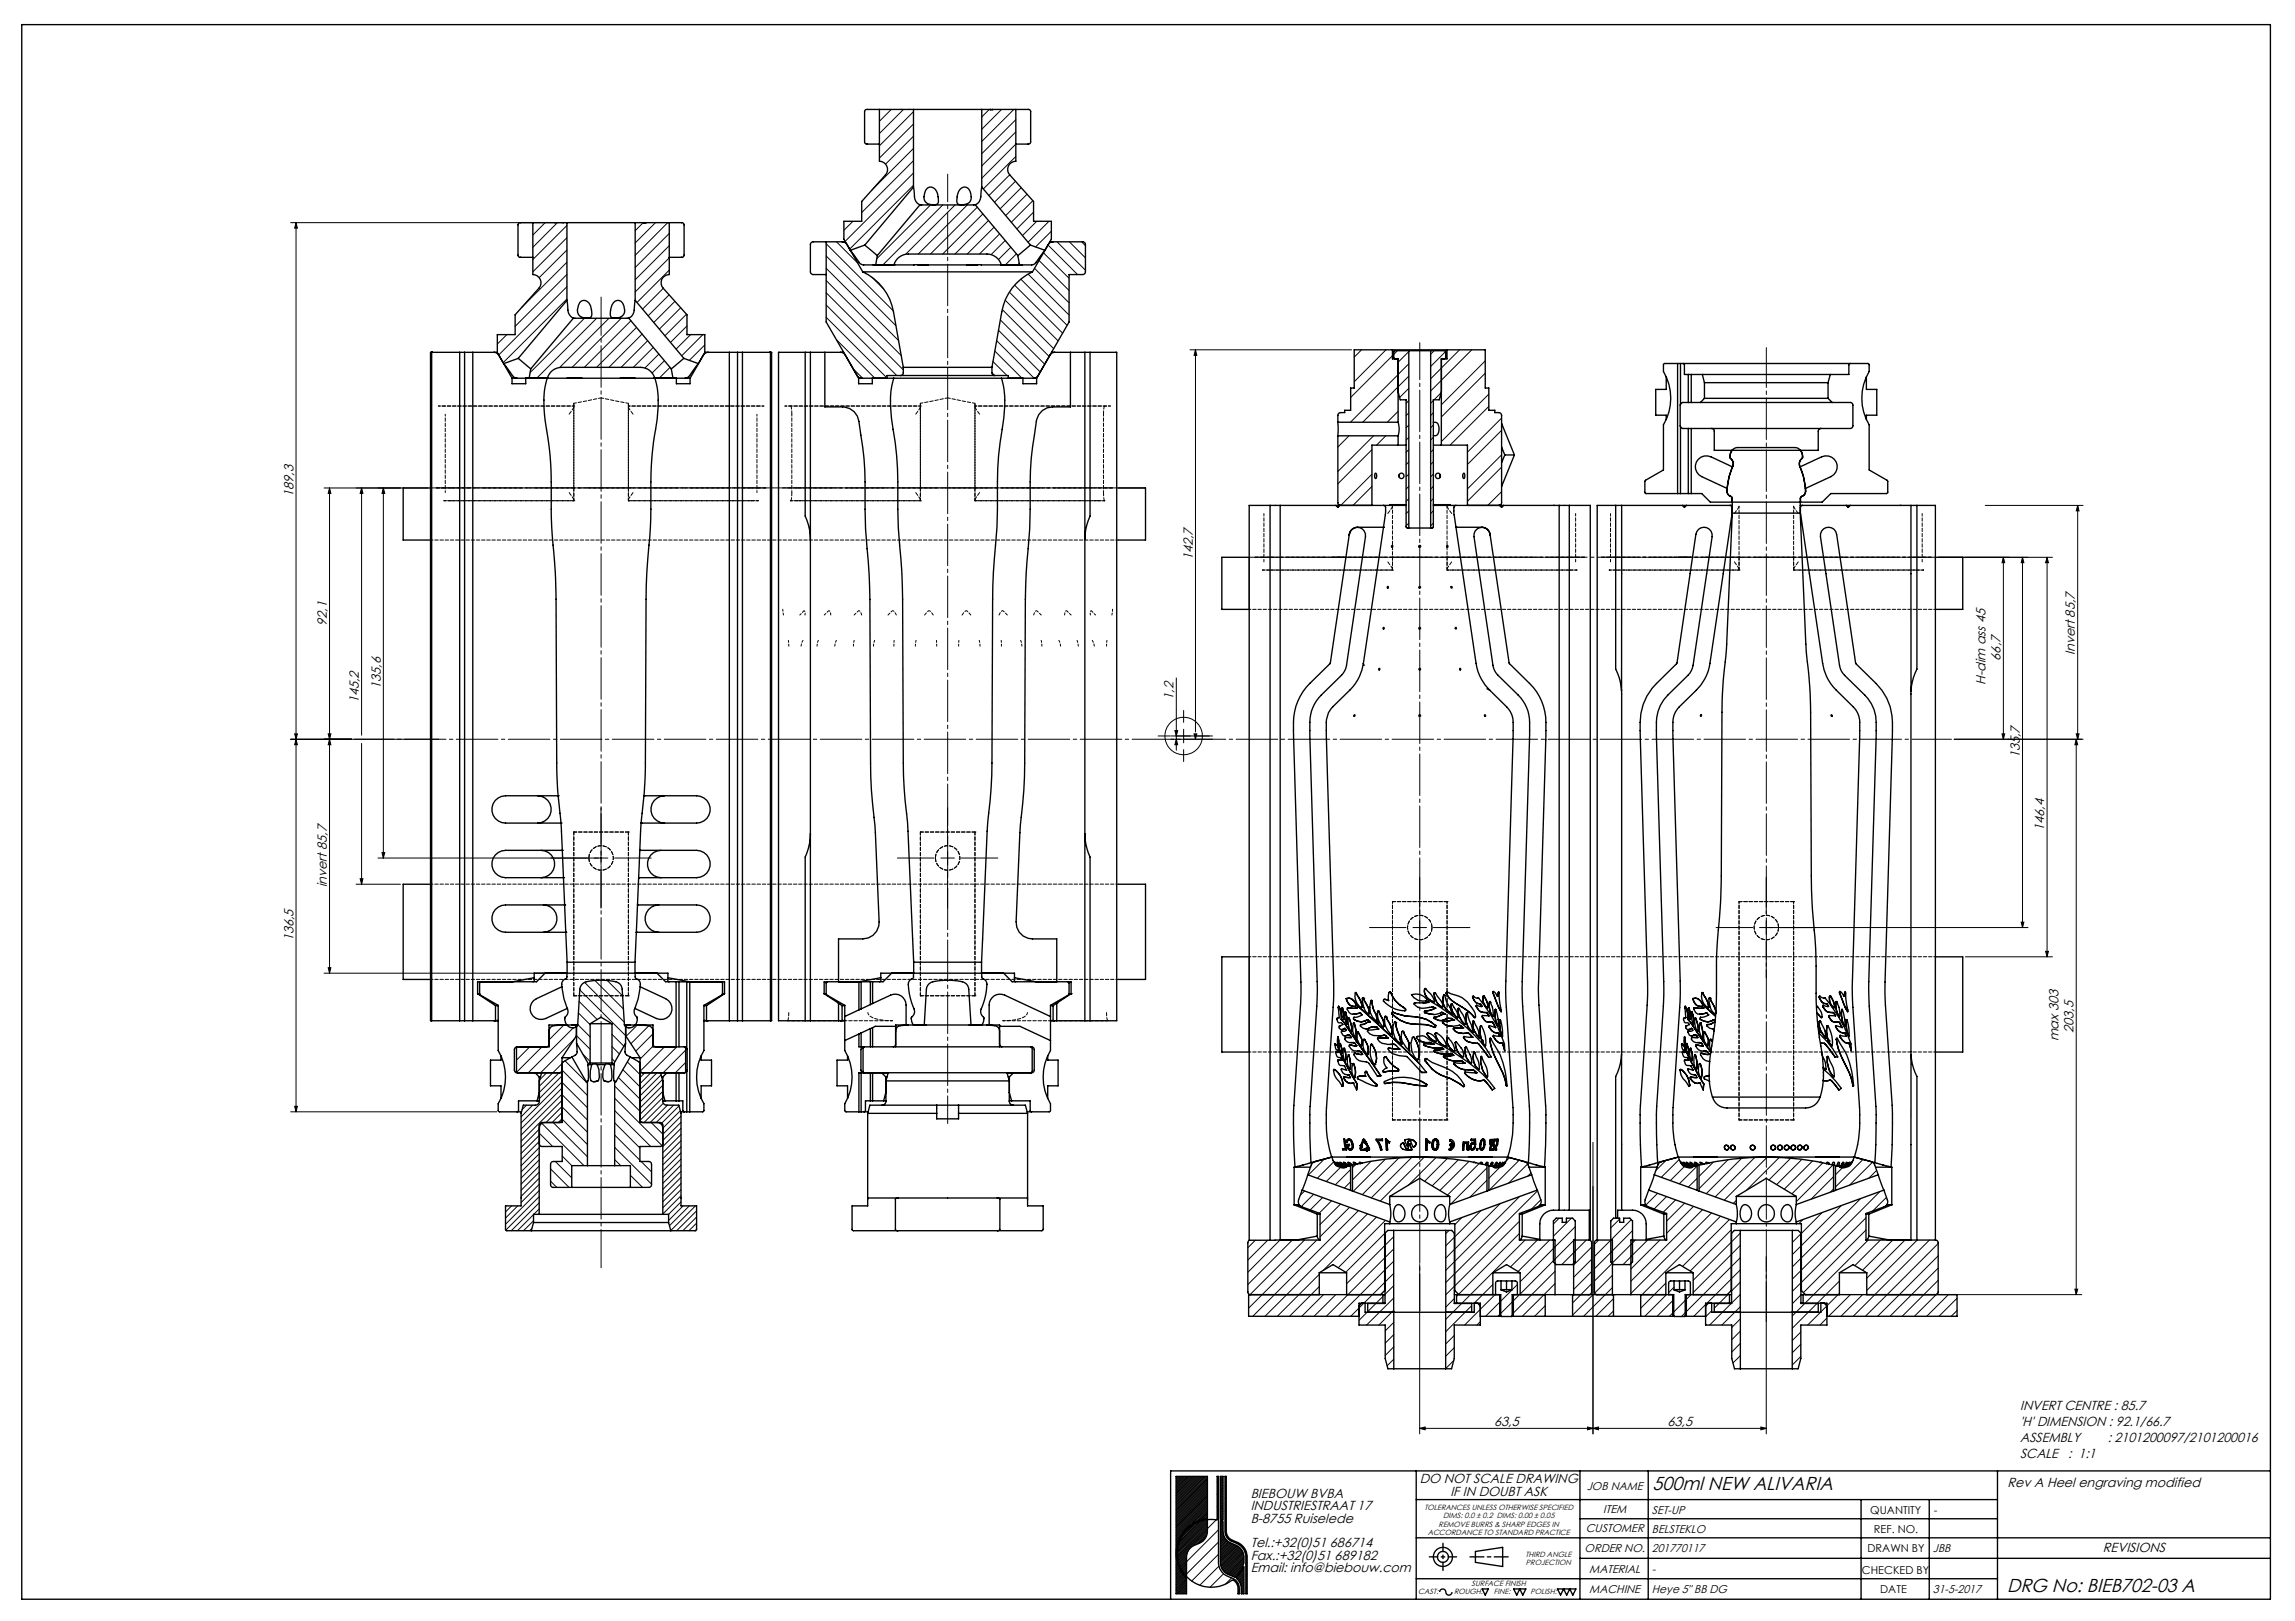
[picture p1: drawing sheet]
<svg xmlns="http://www.w3.org/2000/svg" width="841mm" height="594mm" viewBox="0 0 841 594" stroke-linecap="round" stroke-linejoin="round" font-family="sans-serif">
<defs><g id="words">
<g font-size="6.9">
<text x="605.6" y="545.9">500ml NEW ALIVARIA</text>
<text x="735.5" y="583.3">DRG No: BIEB702-03 A</text>
</g>
<g font-size="4.8">
<text x="107.5" y="182" transform="rotate(-90 107.5 182)">189,3</text>
<text x="437.1" y="205.3" transform="rotate(-90 437.1 205.3)">142,7</text>
<text x="119.8" y="229.4" transform="rotate(-90 119.8 229.4)">92,1</text>
<text x="733.1" y="242.1" transform="rotate(-90 733.1 242.1)">66,7</text>
<text x="760.4" y="240" transform="rotate(-90 760.4 240)">Invert 85,7</text>
<text x="727.6" y="251.1" transform="rotate(-90 727.6 251.1)">H-dim ass 45</text>
<text x="131.5" y="257.8" transform="rotate(-90 131.5 257.8)">145,2</text>
<text x="139.5" y="252.4" transform="rotate(-90 139.5 252.4)">135,6</text>
<text x="430" y="256.4" transform="rotate(-90 430 256.4)">1,2</text>
<text x="740.2" y="277.9" transform="rotate(-90 740.2 277.9)">135,7</text>
<text x="749.1" y="304.6" transform="rotate(-90 749.1 304.6)">146,4</text>
<text x="119.8" y="325.1" transform="rotate(-90 119.8 325.1)">invert 85,7</text>
<text x="107.5" y="344.9" transform="rotate(-90 107.5 344.9)">136,5</text>
<text x="754.3" y="381.6" transform="rotate(-90 754.3 381.6)">max 303</text>
<text x="759.9" y="378.4" transform="rotate(-90 759.9 378.4)">203,5</text>
<text x="740.3" y="516.8">INVERT CENTRE : 85.7</text>
<text x="547.5" y="522.4">63,5</text>
<text x="611" y="522.4">63,5</text>
<text x="740.3" y="522.6">'H' DIMENSION : 92.1/66.7</text>
<text x="740.3" y="528.3">ASSEMBLY</text>
<text x="772.4" y="528.3">: 2101200097/2101200016</text>
<text x="740.3" y="534.4">SCALE</text>
<text x="757.9" y="534.4">: 1:1</text>
<text x="520.2" y="543.6">DO NOT SCALE DRAWING</text>
<text x="735.6" y="545">Rev A Heel engraving modified</text>
<text x="458.3" y="548.9">BIEBOUW BVBA</text>
<text x="531.5" y="548.1">IF IN DOUBT ASK</text>
<text x="458.3" y="553.5">INDUSTRIESTRAAT 17</text>
<text x="458.3" y="558">B-8755 Ruiselede</text>
<text x="458.3" y="567">Tel.:+32(0)51 686714</text>
<text x="770.6" y="568.7">REVISIONS</text>
<text x="458.3" y="571.6">Fax.:+32(0)51 689182</text>
<text x="458.3" y="576.1">Email: info@biebouw.com</text>
</g>
<g font-size="4.1">
<text x="581.4" y="546">JOB NAME</text>
<text x="587.5" y="554.4">ITEM</text>
<text x="605.3" y="554.7">SET-UP</text>
<text x="708.4" y="554.8">-</text>
<text x="581.1" y="561.3">CUSTOMER</text>
<text x="605.3" y="561.6">BELSTEKLO</text>
<text x="580.7" y="568.8">ORDER NO.</text>
<text x="605.3" y="568.7">201770117</text>
<text x="708.3" y="568.7">JBB</text>
<text x="582.4" y="576.4">MATERIAL</text>
<text x="605.3" y="576.4">-</text>
<text x="582.4" y="583.9">MACHINE</text>
<text x="605.3" y="583.8">Heye 5&quot; BB DG</text>
<text x="708.3" y="583.9">31-5-2017</text>
</g>
<g font-size="4">
<text x="685.4" y="554.8">QUANTITY</text>
<text x="686.7" y="561.6">REF. NO.</text>
<text x="684.4" y="568.7">DRAWN BY</text>
<text x="682.3" y="576.6">CHECKED BY</text>
<text x="689" y="583.9">DATE</text>
</g>
<g font-size="2.8">
<text x="522" y="553.1">TOLERANCES UNLESS OTHERWISE SPECIFIED</text>
<text x="528.8" y="556.1">DIMS: 0.0 ± 0.2 DIMS: 0.00 ± 0.05</text>
<text x="523.2" y="562.5">ACCORDANCE TO STANDARD PRACTICE</text>
<text x="527.2" y="559.5">REMOVE BURRS &amp; SHARP EDGES IN</text>
<text x="559" y="570.5">THIRD ANGLE</text>
<text x="559.2" y="573.5">PROJECTION</text>
<text x="539.3" y="581.4">SURFACE FINISH</text>
<text x="519.7" y="584.3">CAST:</text>
<text x="532.8" y="584.3">ROUGH:</text>
<text x="547.5" y="584.3">FINE:</text>
<text x="560.8" y="584.3">POLISH:</text>
</g>
</g></defs>
<g fill="none" stroke="#000" stroke-width=".37">
<path d="M326.6 40.1l-4.3 4.3M331.1 40.1l-8.8 8.8M334.8 49.9l-10.3 10.2M334.8 45.4l-12.5 12.5M334.8 40.9l-12.5 12.5M334.8 54.4l-15.2 15.2M334.8 58.9l-19 19M362.5 40.1l-2.7 2.8M367 40.1l-7.2 7.3M371.5 40.1l-11.7 11.8M372.3 43.8l-12.5 12.5M372.3 48.3l-12.5 12.5"/>
<path d="M372.3 52.8l-12.5 12.5M372.3 57.3l-12 11.9M334.8 63.4l-25.1 25M334.8 67.9l-23.4 23.4M341 75.1l-19.7 19.7M345.5 75.1l-21.9 21.9M350 75.1l-18.1 18.1M354.5 75.1l-18 18M358.1 75.9l-17.1 17.2M360.2 78.4l-14.8 14.7M370 64.1l-7.6 7.6M372.1 66.4l-7.7 7.7"/>
<path d="M374.2 68.8l-7.7 7.7M376.3 71.2l-7.8 7.8M378.5 73.5l-7.9 7.9M378.7 77.7l-6.1 6.2M106.5 81.6h100.3M108.5 81.6v325.8M108.5 81.6l.5 2h-1zM195.3 81.6v.1M199.8 81.6l-4.5 4.5M204.3 81.6l-9 9M207.8 96.1l-16.7 16.7M207.8 91.6l-10.2 10.1"/>
<path d="M207.8 87.1l-12.5 12.5M207.8 82.6l-12.5 12.5M235.7 81.6l-2.9 3M240.2 81.6l-7.4 7.4M244.7 81.6l-11.9 11.9M245.3 99l-11.9 11.8M245.3 94.5l-12.5 12.5M245.3 90l-12.5 12.5M245.3 85.5l-12.5 12.5M302.8 89.3l24.5 24.6M302.8 93.8l25.5 25.6M302.8 98.3l26.5 26.5"/>
<path d="M306.5 88.6l7.8 7.7M312.6 81.1l-3.4 3.3M362.2 80.8l-12.2 12.3M364.3 83.2l-9.9 9.9M366.3 85.7l-7.4 7.4M368.4 88.1l-5.2 5.2M370.4 90.6l-4.5 4.5M372.5 93l-4 4M373.5 96.5l-.5 .5M379.1 98.3l12.7 12.7M379.9 81.1l-5.2 5.2M380.8 95.5l11 11"/>
<path d="M382.4 92.6l9.4 9.4M383.1 91.3l-.3 .4M384 89.8l10.9 10.8M384.4 81.1l-7.7 7.7M385.3 84.7l-5.8 5.8M387.3 88.6l10.5 10.4M391.9 88.6l5.9 5.9M396.3 88.6l1.5 1.4M207.8 109.6l-23.4 23.3M207.8 105.1l-25 25M207.8 100.6l-19 19M214.2 116.6l-19.9 19.9"/>
<path d="M218.7 116.6l-21.9 21.9M223.2 116.6l-18.1 18M227.6 116.6l-17.9 18M231.2 117.5l-17.1 17.1M233.3 120l-14.7 14.6M243.1 105.6l-7.6 7.7M245.2 108l-7.7 7.7M247.3 110.4l-7.7 7.8M249.4 112.8l-7.8 7.8M251.6 115.1l-7.9 7.9M251.7 119.4l-6 6.1M302.8 102.8l27.4 27.5"/>
<path d="M302.8 107.3l28.2 28.2M302.8 111.8l25.8 25.8M302.8 116.3l22.2 22.2M319.5 101.6l4.4 4.3M366.6 117.2l16.2 16.2M367.3 113.4l17.2 17.2M368.3 110l17.8 17.8M369.9 107.1l17.8 17.8M371.8 104.5l17.6 17.6M374.1 102.3l17 16.9M376.7 100.4l15.1 15.1M185.7 122.6l-3.5 3.5"/>
<path d="M235.3 122.4l-12.2 12.2M237.3 124.8l-9.7 9.8M239.4 127.3l-7.3 7.3M241.4 129.7l-5.1 5.2M243.5 132.2l-4.5 4.5M245.5 134.6l-3.8 3.9M246.5 138.1l-.3 .4M253.1 122.6l-5.3 5.3M257.6 122.6l-7.8 7.8M258.3 126.4l-5.7 5.6M306.5 124.5l14.1 14.1M312.6 135.1l3.5 3.5"/>
<path d="M363.5 136.6l1 1M363.9 132.5l5.1 5.1M364.6 128.7l9.9 9.9M365.2 124.8l13.8 13.8M365.9 121l15.3 15.3M369.5 138.1l.5 .5M436.1 128.2h59.2M438.1 128.2v140M438.1 128.2l.5 2h-1zM498.9 128.2l-2.6 2.7M507.9 128.2l-11.6 11.7M510.3 130.3l-15.4 15.4"/>
<path d="M512.1 128.5l-1.3 1.4M516.3 133.3l-21.4 21.4M516.3 137.8l-16.9 16.9M516.3 128.8l-4 4M525.6 128.5l-1.3 1.3M528.2 134.9l-3.9 3.9M529.7 128.8l-5.4 5.5M534.8 128.2l-6.6 6.7M539.3 128.2l-15 15.1M544.3 132.2l-16.1 16.1M544.3 136.8l-16.1 16M494.3 159.7l-4 4.1"/>
<path d="M503.3 159.7l-13 13.1M507.8 159.7l-3.4 3.4M512.3 150.7l-3.9 4M516.3 151.3l-1 1M516.3 155.8l-1 1M516.3 146.8l-1 1M516.3 142.3l-3.4 3.4M525.3 151.3l-1 1M525.3 146.8l-1 1M525.3 155.7l-1 1.1M528.1 143.9l-2.6 2.6M545.6 144.4l-17.4 17.4"/>
<path d="M545.6 148.9l-14.2 14.2M550.3 153.2l-12.6 12.5M550.3 157.7l-12.6 12.5M118.7 178.8h38M120.8 178.8v177.8M120.8 178.8l.4 2h-.9zM132.5 178.8v90.6M132.5 178.8l.5 2h-1zM140.5 178.8v135.6M140.5 178.8l.5 2h-1zM502.7 173.8l-11.4 11.4M502.7 178.3l-6.9 6.9"/>
<path d="M502.7 164.8l-12.4 12.5M516.3 173.7l-1 1M516.3 178.2l-1 1M516.3 169.3l-1 .9M516.3 164.7l-1 1.1M516.3 160.3l-1 1M525.3 178.2l-1 1M525.3 164.7l-1 1M525.3 160.3l-1 .9M525.3 173.7l-1 1M525.3 169.2l-1 1M550.3 166.7l-12.6 12.5"/>
<path d="M550.3 171.2l-12.6 12.5M516.3 187.2l-1 1M516.3 191.7l-1 1M516.3 182.7l-1 1M525.3 191.7l-1 1M525.3 182.7l-1 1M525.3 187.2l-1 1M550.3 180.2l-5.1 5M727.5 185.2h35.8M761.4 185.2l.5 2h-1.1zM761.4 185.2v85.7M457.8 204.2v19.1"/>
<path d="M709.2 204.2v19.1M710.2 204.2h41.9M734.1 204.2v66.7M734.1 204.2l.5 2h-1zM741.2 204.2l.4 2h-.9zM741.2 204.2v135.7M750.1 204.2v146.4M750.1 204.2l.5 2h-1zM431.1 248.4v26.5M106.5 270.9h54.3M108 268.9h1l-.5 2zM108.5 270.9l.5 2h-1z"/>
<path d="M120.3 268.9h.9l-.4 2zM120.8 270.9l.4 2h-.9zM132.5 272.4v51.6M424.4 269.7h4.4M429 270.9h15.3M429 269.7h15.3M430.5 267.7h1.1l-.5 2zM431.1 270.9l.5 2h-1.1zM433.7 260.3v4.4M433.7 267.2v5M433.7 274.7v4.4M437.6 268.9h1l-.5 2z"/>
<path d="M733.6 268.9h1l-.5 2zM760.8 268.9h1.1l-.5 2zM760.8 270.9v203.5M760.8 270.9l.6 2h-1.1zM763.3 270.9h-47.2M220.2 296v13.4M347.2 296v13.4M138.5 314.4h84.2M140 312.4h1l-.5 2zM220.2 311.9v5M220.2 319.4v13.4M225.2 314.4h13.5"/>
<path d="M328.9 314.4h13.4M344.8 314.4h4.9M347.2 311.9v5M347.2 319.4v13.4M352.2 314.4h13.5M130.5 324h16.3M132 322h1l-.5 2zM501.9 339.9h13.4M517.8 339.9h4.9M520.2 321.5v13.4M520.2 337.4v5M525.3 339.9h13.4"/>
<path d="M628.9 339.9h13.4M647.2 321.5v13.4M647.2 337.4v5M740.7 337.9h.9l-.4 2zM743.2 339.9h-98.4M118.7 356.6h83.7M120.3 354.6h.9l-.4 2zM214.2 360l14.5 14.5M218 359.3l10.5 10.4M222.5 359.3l5.7 5.6M457.8 350.6v34.9M520.2 344.9v13.4"/>
<path d="M647.2 344.9v13.4M709.2 350.6v34.9M720.2 350.6h31.9M749.6 348.6h1l-.5 2zM206.6 375.6l-5.4 5.4M210.1 376.6l-16.5 16.5M211.3 379.5l5 5M211.7 375.4l4.6 4.6M211.9 371.2l4.4 4.3M212.2 367l6.6 6.6M212.5 362.8l16.7 16.7M224.3 379l4.3 4.4"/>
<path d="M233.6 375.6l-4.2 4.2M237.8 375.9l-6.6 6.6M239.3 378.8l-6.3 6.4M189.7 383.6l-.4 .4M194.1 383.6l-4.8 4.9M198.6 383.6l-9.3 9.3M200.3 393.1l-2.5 2.6M204.9 393.1l-7.2 7.2M206 389.7l-8.3 8.3M206 394.2l-8.3 8.3M206 396.5l-15 15M206 398.7l-15 15"/>
<path d="M206 396.7l9.3 9.2M206 392.2l9.3 9.2M207 388.7l8.3 8.2M210.4 380.7l-12.3 12.4M213.6 386.3l2.7 2.7M224.3 383.5l2.7 2.7M224.3 388l1 1M225.2 398l9.3 9.2M226.6 394.8l7.9 7.9M228.2 392l6.3 6.2M229.9 389.1l4.6 4.6M236.3 393.1l-1.7 1.7"/>
<path d="M239.3 383.4l-4.7 4.7M240.8 393.1l-6.2 6.2M242.3 393.9l-7.7 7.7M242.7 395.6l-8.1 8.2M242.9 397.7l-8.3 8.3M242.9 400l-8.3 8.3M243.5 383.6l-8.9 8.9M248 383.6l-13.4 13.5M251.2 389.4l-3.7 3.7M251.2 384.8l-8.2 8.3M106.5 407.4h75.6M108 405.4h1l-.5 2z"/>
<path d="M192.9 405l-1.6 1.6M195.2 405l-4.2 4.3M197.6 416.1l-6.6 6.6M197.6 413.8l-6.6 6.7M197.6 418.3l-6.6 6.6M197.7 415.3l4.8 4.8M198.5 411.6l15.5 15.5M202.7 411.3l12.6 12.6M206 407.7l-3.7 3.6M206 403.2l-15 15M206 401l-15 15M206 405.5l-5.9 5.8"/>
<path d="M206 410l-1.4 1.3M206 410.1l9.3 9.3M206 405.7l9.3 9.2M206 401.2l9.3 9.2M225.2 407l13.2 13.1M225.2 415.9l9.3 9.3M225.2 411.4l9.3 9.3M225.2 402.4l17.4 17.4M238.6 411.3l4.3 4.3M242.9 402.2l-8.3 8.3M243.1 404.3l-7.1 7M244.6 405l-6.3 6.3"/>
<path d="M246.8 405l-6.3 6.3M248.8 405.3l-6.3 6.2M249.3 407l-6.4 6.4M249.6 409l-6.7 6.7M249.6 411.3l-6.7 6.6M249.6 413.5l-6.7 6.7M249.6 415.7l-6.7 6.7M249.6 418l-6.7 6.6M583.7 418.6v106.8M197.6 429.5l-6.6 6.7M197.6 436.3l-12.4 12.3M197.6 420.5l-6.6 6.7"/>
<path d="M197.6 422.8l-6.6 6.6M197.6 425l-6.6 6.7M197.6 427.3l-6.6 6.6M197.6 431.8l-6.6 6.6M197.6 434l-6.6 6.6M197.6 438.5l-12.3 12.3M201.8 432.9l2.2 2.2M201.8 428.3l6.7 6.8M203.5 425.6l6 6M206 423.6l3.5 3.5M225.2 424.9l2.3 2.2M225.2 420.4l13.6 13.5"/>
<path d="M231 430.7l4.5 4.4M235 425.6l3.8 3.8M249.6 420.2l-6.7 6.7M249.6 422.5l-6.7 6.6M249.6 424.7l-6.7 6.7M249.6 427l-6.7 6.6M249.6 429.2l-6.7 6.6M249.6 431.4l-6.7 6.7M249.6 433.7l-6.7 6.7M249.6 436l-6.7 6.6M249.6 438.2l-6.7 6.6M478 436.4l-1.5 1.6"/>
<path d="M481.4 437.6l-4.6 4.5M484.6 438.8l-4.5 4.6M485.2 424.8l-5.7 5.8M488.7 425.8l-6 6M491.2 427.8l-5.2 5.2M494.9 433.1l-2.3 2.3M494.9 428.6l-5.6 5.6M496.8 426.7l-1.2 1.2M502.4 425.5l-6.8 6.9M507.7 424.8l-11.8 11.8M512.7 424.3l-13.5 13.5M517.4 424.1l-14.9 14.9"/>
<path d="M521.9 424l-16.1 16.2M526.2 424.2l-10.1 10.1M530.4 424.5l-8.4 8.4M534.4 425l-9.6 9.5M538.3 425.6l-10.7 10.6M542.1 426.3l-11.7 11.6M544.9 427.9l-13.3 13.4M544.9 432.5l-6.2 6.2M545.7 427.1l-.1 .2M549.6 427.7l-4 4.1M553.2 424.2l-1.2 1.2M556.7 425.2l-11 10.9"/>
<path d="M556.9 438.5l-23.8 23.7M559.8 426.5l-7 7.1M561 429.8l-1.2 1.2M563.4 436.4l-30.3 30.3M564.6 439.7l-3.3 3.3M607.4 437.3l-4.3 4.3M610.5 425.2l-3.7 3.7M610.7 438.5l-4.5 4.5M614 439.7l-4.5 4.5M615.4 424.9l-6.6 6.5M617.2 427.5l-5.1 5.1M621.9 431.8l-3.2 3.2"/>
<path d="M621.9 427.3l-6.5 6.5M627.9 425.8l-5.3 5.3M633.2 424.9l-10.6 10.7M636.3 439.9l-1.2 1.1M638.3 424.4l-13 13M643.1 424.1l-14.6 14.5M647.6 424l-15.7 15.8M652 424.1l-12.1 12.1M656.2 424.4l-8 8M660.3 424.8l-9.2 9.3M664.2 425.4l-10.4 10.4M668 426.1l-11.3 11.3"/>
<path d="M671.7 426.9l-13.5 13.4M671.9 435.7l-1.2 1.2M671.9 431.2l-8.3 8.2M675.1 428l-2.5 2.5M681.8 439.2l-21.7 21.7M682.7 424.9l-10.1 10.1M686.2 425.9l-8.4 8.4M687.7 428.9l-2.9 2.8M688.9 436.6l-28.8 28.8M691.3 438.7l-5 5.1M187.5 441.9l-2.3 2.2M189.7 441.9l-4.5 4.5"/>
<path d="M194.9 450.2l-.8 .8M195.5 445.1l-5.9 5.9M195.5 447.4l-3.7 3.6M197.6 443l-2 2M197.6 440.8l-10.2 10.2M249.6 440.4l-4.6 4.6M250.3 441.9l-5.3 5.3M252.6 441.9l-7.3 7.2M254.8 441.9l-9 9M255.3 443.7l-7.3 7.3M255.3 446l-5.1 5M255.3 448.2l-2.9 2.8"/>
<path d="M255.3 450.5l-.6 .5M460 454.5l-2.7 2.7M464.5 454.5l-7.2 7.2M469.1 454.4l-11.8 11.8M473.6 454.4l-16.3 16.3M478 454.4l-20.4 20.5M482.5 454.4l-24.9 25M487.9 440l-4.5 4.6M491.2 441.2l-7.5 7.5M494.5 442.4l-10.8 10.8M497.8 443.6l-38.7 38.7M501.1 444.8l-37.6 37.5"/>
<path d="M504.4 446l-19.6 19.6M507.4 456.5l-13.9 13.9M507.4 452l-14.3 14.2M507.7 447.2l-17.3 17.4M509.3 441.2l-.2 .2M510.7 453.2l-3.2 3.1M510.7 457.7l-3.2 3.1M531 450.9l-1.2 1.1M532.9 453.4l-3.1 3.1M532.9 457.9l-3.1 3.1M535.7 446.2l-2.6 2.6M542.7 443.6l-9.6 9.6"/>
<path d="M549.8 441l-16.7 16.7M556.8 452l-22.3 22.3M556.8 447.5l-23.7 23.7M558.9 454.4l-23.2 23.1M563.4 454.4l-9.9 9.9M567.9 454.4l-11.6 11.5M571.4 446.4l-2.2 2.1M575.8 446.4l-6.6 6.6M577.3 454l-20.2 20.2M577.3 449.5l-20.2 20.2M581.3 454.4l-9 9M583.2 457l-6.5 6.6"/>
<path d="M585.8 454.4l-1.5 1.6M590.9 458.4l-6.6 6.6M593.5 446.7l-3.2 3.3M597.8 446.9l-13.5 13.5M598.2 459.9l-3.4 3.5M598.2 450.9l-7.9 8.1M599.3 454.4l-15 15M603.8 454.4l-6.2 6.1M608.3 454.4l-10.7 10.6M617.3 440.9l-6.6 6.6M620.6 442.1l-9.9 9.8M623.9 443.3l-26.3 26.2"/>
<path d="M627.2 444.5l-29.6 29.5M630.4 445.7l-29.2 29.2M633.8 446.9l-17.3 17.2M634.4 450.7l-15 15.1M634.4 455.2l-13.9 14M634.4 459.7l-13.9 13.9M637.7 456.4l-3.2 3.2M637.7 451.9l-3.2 3.1M659.9 452.1l-3.1 3.2M659.9 456.6l-3.1 3.1M660.6 446.9l-1.4 1.5M667.7 444.4l-7.6 7.6"/>
<path d="M674.8 441.8l-14.7 14.7M683.8 450.7l-22.9 23M683.8 446.3l-23.7 23.6M684.6 454.4l-23.1 23.1M689.1 454.4l-9.4 9.4M693.6 454.4l-11.1 11.1M698.1 454.4l-14 14M702.6 454.4l-18.5 18.5M707 454.4l-27.9 27.9M710.2 455.7l-26.6 26.6M483.4 471.4l-10.9 10.9M483.4 467l-15.3 15.3"/>
<path d="M485 474.4l-8 7.9M489.5 474.4l-8 7.9M504.2 477.7l-3 3M506.8 475.1l-2.5 2.4M507.4 465.4l-16.9 16.9M507.4 470l-12.4 12.3M507.4 461l-21.4 21.3M510.7 471.1l-3.2 3.2M510.7 475.6l-9.9 10M510.7 466.6l-3.2 3.2M510.7 462.2l-3.2 3.1M520.2 463.4v62"/>
<path d="M532.9 462.4l-3.1 3.1M532.9 466.9l-3.1 3.1M532.9 471.3l-3.1 3.2M532.9 475.8l-3.1 3.2M534.4 474.4l-.6 .6M535.6 477.7l-5.8 5.8M539.3 478.5l-9.5 9.5M547.1 470.7l-6.9 6.8M547.9 474.4l-11.2 11.2M554.6 476.7l-5 5M556 470.7l-11.6 11.6M556.8 474.4l-2.7 2.7"/>
<path d="M566.2 478.5l-3.8 3.8M569.8 465.9l-15.7 15.7M569.8 470.4l-12 11.9M583.2 470.4l-6.9 7M583.2 465.9l-6.5 6.6M583.2 461.5l-6.5 6.6M583.8 474.4l-7.5 7.5M590.9 467.3l-6.6 6.5M590.9 471.8l-10.6 10.5M591.3 475.9l-6.5 6.4M610.4 470.2l-9.2 9.2M610.7 474.4l-7.9 7.9"/>
<path d="M613.3 476.2l-6.1 6.1M613.4 471.7l-1.9 2M619.7 474.4l-7.9 7.9M625 478l-4.3 4.3M629.9 477.7l-1.7 1.7M633.2 474.4l-3.2 3.1M634.4 464.2l-18.2 18.2M634.4 468.7l-8.9 8.8M634.4 477.7l-7.9 7.9M637.7 469.9l-3.2 3.1M637.7 478.9l-6.7 6.7M637.7 474.4l-3.2 3.1"/>
<path d="M637.7 465.4l-3.2 3.1M637.7 460.9l-3.2 3.1M647.2 460.5v64.9M659.9 465.6l-3.1 3.1M659.9 474.5l-3.1 3.2M659.9 470.1l-3.1 3.1M659.9 461.1l-3.1 3.1M661.4 477.7l-4.6 4.5M665.8 477.7l-9 9.1M674.1 469.4l-8.2 8.1M674.1 473.9l-6.9 6.8M678.1 474.4l-8 7.9"/>
<path d="M682.6 474.4l-8 7.9M710.2 473.7l-8.7 8.6M710.2 460.2l-22.1 22.1M710.2 464.7l-17.6 17.6M710.2 469.2l-13.1 13.1M710.2 474.4h52.6M714 474.4l-8 7.9M717.2 475.7l-6.7 6.6M760.3 472.4h1.1l-.6 2zM501 480.9l-3 2.9M510.7 480.1l-5.4 5.5M510.8 484.6l-3.2 3.1"/>
<path d="M510.8 489l-3.2 3.2M510.8 498l-2.5 2.5M510.8 493.5l-3.2 3.2M532.7 498.5l-2.9 3M532.9 489.4l-3.1 3.1M532.9 493.8l-3.1 3.2M542.5 484.3l-1.3 1.3M549.9 481.3l-1 1M591.3 480.4l-2 1.9M627.2 480.3l-2.2 2.3M637.8 483.3l-3.2 3.1M637.8 487.8l-3.2 3.1"/>
<path d="M637.8 492.3l-3.2 3.1M637.8 496.8l-2.8 2.7M659.9 488.1l-3.1 3.1M659.9 497.1l-3.1 3.1M659.9 492.6l-3.1 3.1M667.1 480.9l-4.7 4.7M669.5 483l-2.6 2.6M717.2 480.2l-2.2 2.1M637.8 501.3l-.4 .3M520.2 523.4l2.1-.5v1zM520.2 523.4h127M581.8 522.9l1.9 .5-1.9 .5z"/>
<path d="M583.7 523.4l2.1-.5v1zM645.3 522.9l1.9 .5-1.9 .5zM431.3 541l-.3 .3M431.8 541l-.8 .9M432.4 541l-1.4 1.4M433 541l-2 2M433.5 541l-2.5 2.6M434.1 541l-3.1 3.1M434.7 541l-3.7 3.7M435.2 541l-4.2 4.2M435.8 541l-4.8 4.8M436.3 541l-5.3 5.4"/>
<path d="M436.9 541l-5.9 5.9M437 558.9l-3.5 3.4M437.4 541l-6.4 6.5M438 541l-7 7M438.3 558.1l-5.5 5.6M438.6 541l-7.6 7.6M439.1 541l-8.1 8.2M439.3 557.6l-7 7.1M439.7 541l-8.7 8.7M440.2 557.3l-8.2 8.2M440.3 541l-9.3 9.3M440.8 541l-9.8 9.9"/>
<path d="M441 557.1l-9.2 9.2M441.4 541l-10.4 10.4M441.7 557l-10 10M441.9 541l-10.9 11M442.3 556.9l-10.7 10.8M442.5 541.1l-11.5 11.4M442.5 541.6l-11.5 11.5M442.5 542.2l-11.5 11.4M442.5 542.7l-11.5 11.5M442.5 543.3l-11.5 11.5M442.5 543.9l-11.5 11.4M442.5 544.4l-11.5 11.5"/>
<path d="M442.5 545l-11.5 11.5M442.5 545.6l-11.5 11.4M442.5 546.1l-11.5 11.5M442.5 546.7l-11.5 11.5M442.5 547.3l-11.5 11.4M442.5 547.8l-11.5 11.5M442.5 548.4l-11.5 11.4M442.5 548.9l-11.5 11.5M442.5 549.5l-11.5 11.4M442.5 550l-11.5 11.5M442.5 550.6l-11.5 11.5M442.5 551.2l-11.5 11.4"/>
<path d="M442.5 551.7l-11.5 11.5M442.5 552.3l-11.5 11.5M442.5 552.9l-5.5 5.4M442.5 553.4l-4.2 4.2M442.5 554l-3.2 3.2M442.5 554.5l-2.4 2.4M442.5 555.1l-1.6 1.5M442.5 555.7l-.9 .8M442.5 556.2l-.2 .2M442.5 557.3l-11 11M442.5 557.9l-11.1 11M442.5 558.5l-11.1 10.9"/>
<path d="M442.5 559l-11 11M442.5 559.6l-11 10.9M445.7 556.9l-14.1 14.1M446.5 551.6l-.5 .5M446.5 556.1l-.5 .5M446.5 542.6l-.5 .5M446.5 547.1l-.5 .5M447.5 557.3l-.3 .3M447.6 541l-.4 .3M448 557.5l-.8 .7M448.1 541l-.9 .9M448.2 541.5l-1 1"/>
<path d="M448.2 542.1l-1 .9M448.2 542.6l-1 1M448.2 543.2l-1 1M448.2 543.8l-1 .9M448.2 544.3l-1 1M448.2 544.9l-1 .9M448.2 546l-1 .9M448.2 546.6l-1 .9M448.2 547.1l-1 1M448.2 548.2l-1 1M448.2 548.8l-1 1M448.2 549.4l-1 .9"/>
<path d="M448.2 549.9l-1 1M448.2 550.5l-1 1M448.2 551.1l-1 .9M448.2 552.2l-1 .9M448.2 552.7l-1 1M448.2 553.3l-1 .9M448.2 553.9l-1 .9M448.2 554.4l-1 1M448.2 555l-1 .9M448.2 555.5l-1 1M448.2 556.1l-.7 .7M448.2 556.7l-.3 .3"/>
<path d="M448.2 559.5l-1 .9M448.2 557.8l-1 1M448.2 558.3l-1 1M448.2 558.9l-1 1M448.2 545.4l-1 1M448.2 547.7l-1 .9M448.2 551.6l-1 1M449.4 544.3l-.5 .4M449.4 548.7l-.5 .5M449.4 553.2l-.5 .5M449.4 557.7l-.5 .5M431 568.8h.1"/>
<path d="M431 569.4h.1M431 569.9h.1M431 568.2h.1M431 570.4v.1M431.1 567.6l-.1 .1M431.1 570.9l-.1 .2M431.2 571.4l-.2 .2M431.2 566.9l-.2 .2M431.3 571.9l-.3 .3M431.3 566.2l-.3 .4M431.4 572.3l-.4 .4M431.5 572.8l-.5 .5"/>
<path d="M431.6 565.5l-.6 .5M431.6 573.2l-.6 .7M431.8 573.6l-.8 .8M431.8 564.6l-.8 .9M431.9 574l-.9 1M432.1 574.5l-1.1 1M432.3 563.6l-1.3 1.3M432.3 574.8l-1.3 1.3M432.5 575.2l-1.5 1.5M432.6 575.5l-1.6 1.7M432.9 575.9l-1.9 1.9M433 562.4l-2 1.9"/>
<path d="M433.1 576.3l-2.1 2.1M433.3 576.6l-2.3 2.3M433.5 576.9l-2.5 2.6M433.8 577.2l-2.8 2.8M434 577.6l-3 3M434.3 577.8l-3.3 3.4M434.6 578.1l-3.6 3.6M434.8 570.6l-2.6 2.7M434.8 571.2l-2.5 2.5M434.8 571.7l-2.3 2.4M434.8 572.8l-2 2M434.8 573.4l-1.8 1.8"/>
<path d="M434.8 574l-1.6 1.5M434.8 574.5l-1.4 1.4M434.8 575.1l-1.2 1.2M434.8 575.7l-.9 .9M434.8 576.2l-.7 .7M434.8 577.3l-.2 .2M434.8 578.5l-3.8 3.8M434.8 579l-3.8 3.9M434.8 579.6l-3.8 3.8M434.8 570l-2.8 2.8M435 569.3l-3.1 3.1M435.4 568.3l-3.6 3.7"/>
<path d="M441.6 563.8l-1.2 1.2M442.2 562.7l-3 2.9M442.4 561.9l-4.1 4.1M442.5 560.7l-10.8 10.8M442.5 561.3l-5.2 5.1M446.5 560.6l-13.9 13.9M446.5 565.1l-12.1 12.1M446.5 569.6l-9.8 9.8M446.7 573.9l-7 7M448.2 560l-1 1M448.2 560.6l-1 .9M448.2 561.2l-1 .9"/>
<path d="M448.2 561.7l-1 1M448.3 562.1l-1.1 1.1M448.4 576.7l-5 4.9M448.4 562.6l-1.2 1.2M448.6 563l-1.4 1.4M448.8 563.4l-1.6 1.5M449 563.7l-1.8 1.8M449.2 564l-2 2M449.5 564.4l-2.3 2.2M449.5 562.1l-.4 .4M449.8 564.6l-2.6 2.6M450.1 564.9l-2.9 2.8"/>
<path d="M450.4 565.1l-3.2 3.2M450.7 565.3l-3.5 3.5M451.1 565.5l-3.9 3.9M451.3 578.2l-2.3 2.3M451.5 565.7l-4.3 4.3M451.7 564.4l-.4 .4M451.9 565.8l-4.7 4.7M452.3 566l-5.1 5.1M452.7 566.2l-5.5 5.5M453.1 566.3l-5.9 5.9M453.5 566.5l-6.3 6.3M453.8 566.7l-6.5 6.6"/>
<path d="M454.1 567l-6.7 6.8M454.4 567.3l-6.9 6.9M454.6 575.5l-2.3 2.3M454.7 565.9l-.4 .3M454.7 567.5l-7 7.1M454.9 567.9l-7 7.1M455.2 568.2l-7.1 7.1M455.2 574.4l-3.3 3.3M455.4 568.6l-7.1 7M455.5 569l-6.9 6.9M455.6 573.4l-4.1 4.1M455.6 569.4l-6.7 6.8"/>
<path d="M455.8 569.8l-6.6 6.6M455.8 570.4l-6.3 6.2M455.8 570.9l-5.9 6M455.8 571.5l-5.5 5.5M455.8 572l-5.1 5.2M455.8 572.6l-4.7 4.7M455.8 574.3l-.1 .1M455.8 574.8l-.7 .7M455.8 575.4l-1.9 1.9M455.8 576l-2.6 2.5M455.8 576.5l-2.3 2.3M455.8 577.1l-2 2"/>
<path d="M455.8 577.6l-1.7 1.8M455.8 578.2l-1.5 1.6M455.8 578.8l-1.4 1.3M455.8 579.3l-1.2 1.3M455.8 579.9l-1.1 1.1M456.6 568.5l-.4 .3M457 572.5l-.5 .5M457 577l-.5 .5M434.8 580.1l-3.8 3.9M434.8 580.7l-3.3 3.3M434.8 581.3l-2.8 2.7M434.8 581.8l-2.2 2.2"/>
<path d="M434.8 582.4l-1.6 1.6M434.8 583l-1.1 1M434.8 583.5l-.5 .5M453.7 580.3l-.3 .4M455.8 580.5l-1 .9M455.8 581l-.9 1M455.8 581.6l-.9 .9M455.8 582.1l-.9 1M455.8 582.7l-.9 1M455.8 583.2l-.7 .8M455.8 583.8l-.2 .2M457 581.5l-.5 .5"/>
<circle cx="433.7" cy="269.7" r="6.9"/>
</g>
<g fill="none" stroke="#000" stroke-width=".5">
<path d="M8 9h824v577h-824zM322.3 40.1v19a3 3 0 0 1 2.7 1.8 3 3 0 0 1-.5 3.2l-8.7 9.7v7.3h-6.6v6.6l2.4 4M330.2 40.1h.1M333.2 40.1h.1M334.8 40.1h25M334.8 40.1h-17.2l-.6 .3v12.1l.6 .3h4.7M334.8 40.1v28.4M359.8 40.1h17.1l.6 .3v12.1l-.6 .3h-4.6M359.8 40.1v28.4M362.9 40.1h.7M372.3 40.1v19a3 3 0 0 0-2.8 1.8 3 3 0 0 0 .5 3.2l8.7 9.7v7.3h6.6v6.6l-2.4 4M334.8 68.5l.2 2.1a3.8 3.8 0 0 0 2.1 4.4"/>
<path d="M334.8 68.5l-17.9 21.3M337.1 75h20.3M337.1 75l-15.6 18.7M339.7 69.1a2.29 2.29 0 0 1 3.7 1.5l.4 1.6a2.35 2.35 0 0 1-.7 2.7l-.2 .1a3.4 3.4 0 0 1-4.3-2.4l.4-2.3zM352.1 69.1a2.11 2.11 0 0 1 2.3-.4 2.11 2.11 0 0 1 1.2 1.9 3.1 3.1 0 0 1-.9 3.9 3.1 3.1 0 0 1-3.9-.1l-.2-1a6.5 6.5 0 0 1 1.5-4.3zM357.4 75l15.6 18.7M359.8 68.5l-.4 3.6a3.1 3.1 0 0 1-2 2.9M359.8 68.5l17.8 21.3M195.3 81.6v19a3 3 0 0 1 2.7 1.8 3 3 0 0 1-.5 3.2l-8.7 9.8v7.2h-6.6v6.6l2.4 4M203.2 81.6h.1M206.2 81.6h.1M207.8 81.6h25"/>
<path d="M207.8 81.6h-17.2l-.6 .3-.2 11.8 .4 .5 .4 .1h4.7M207.8 81.6v28.5M232.8 81.6h17.1l.6 .3 .2 11.8-.4 .5-.4 .1h-4.6M232.8 81.6v28.5M235.9 81.6h.7M245.3 81.6v19a2.99 2.99 0 0 0-2.8 1.8 2.99 2.99 0 0 0 .5 3.2l8.7 9.8v7.2h6.6v6.6l-2.4 4M302.8 88.6v29.4l11.8 20.6M308.6 88.6a1.93 1.93 0 0 1 1.8 1l5.8 10M308.6 88.6h1.2M308.6 88.6h-10.7l-.9 .7 .1 10.8 .7 .5h5M311.6 91.7l2 2.7a4.6 4.6 0 0 0 2.9 2.7h3.5M316.2 99.6h62.2"/>
<path d="M316.2 99.6a20 20 0 0 1 11.2 14.7l3.6 20.3M316.9 89.8l4.6 3.9M316.9 89.8l-5.3 1.9M320 97.1h7.8M320.9 97l-.9 .1M320.9 97h6.7M321.5 93.7l-.6 3.3M327.6 97a5.5 5.5 0 0 1 5.2-3.9h28.9a5.5 5.5 0 0 1 5.2 3.9M327.6 97l.2 .1M327.8 97.1h12.3M336.2 97.1h3.9M340.1 97.1h14.3"/>
<path d="M354.4 97.1h12.3M354.4 97.1h3.9M366.7 97.1h7.8M366.9 97l-.2 .1M366.9 97h6.7M373 93.7l.6 3.3M373.6 97l.9 .1M377.6 89.8l-4.6 3.9M377.6 89.8l5.3 1.9M378.4 99.6a19.8 19.8 0 0 0-11.3 14.7l-3.6 20.3M382.9 91.7l-3.2 4.4-1 .9-4.2 .1M384.7 88.6h1.2"/>
<path d="M385.9 88.6h10.9a.96 .96 0 0 1 1 1v10a.96 .96 0 0 1-1 1h-5v17.4l-11.4 19.6a1.93 1.93 0 0 1-1.7 1M385.9 88.6a1.84 1.84 0 0 0-1.8 1l-5.7 10M207.8 110.1l.2 2a3.8 3.8 0 0 0 2.1 4.5M207.8 110.1l-17.9 21.2M210.1 116.6h20.3M210.1 116.6l-15.6 18.6M212.5 110.8a2.28 2.28 0 0 1 2.4-.6 2.28 2.28 0 0 1 1.5 1.9l.4 1.6a2.16 2.16 0 0 1-.9 2.8 3.3 3.3 0 0 1-4.3-2.9zM224.9 110.8a2.14 2.14 0 0 1 2.3-.6 2.14 2.14 0 0 1 1.4 1.9 3 3 0 0 1-.2 3.4 3 3 0 0 1-3.2 1.1l-.7-.1a2.44 2.44 0 0 1-.7-3.1l.4-1.6zM230.4 116.6l15.6 18.6M232.8 110.1l-.4 3.5a3.1 3.1 0 0 1-2 3M232.8 110.1l17.8 21.2M157.8 129.1v244.9h23.3"/>
<path d="M158.2 129.1h22.8M158.2 129.1h-.4M158.2 129.1v244.9M158.5 129.1h-.7M168.5 129.1v244.9M170.3 129.1v244.9M173.2 129.1v244.9M181 129.1a1.93 1.93 0 0 1 1.7 1l4.9 8.5M181 129.1h1.2M184.6 133.2l2 2.7a4.1 4.1 0 0 0 2.5 2.7h3.6M187.6 138.6h1.7M187.6 138.6v2h5.1v-2"/>
<path d="M189.9 131.3l4.6 3.9M189.9 131.3l-5.3 1.9M192.7 138.6h7.8M193 138.5h.9M193.9 138.5h6.7M194.5 135.2l-.6 3.3M200.5 138.6a39.9 39.9 0 0 0-.2 18.7 105.9 105.9 0 0 1 1.7 19.3l.2 16.6 1.3 16.5 .2 7.4 .3 64 .5 10.5M200.5 138.6h.3M200.6 138.5a5.4 5.4 0 0 1 5.2-3.9h28.9a5.4 5.4 0 0 1 5.2 3.9M200.6 138.5l.2 .1M200.8 138.6h12.3M207.8 138.6h5.3"/>
<path d="M213.1 138.6h.1M213.1 138.6h14.3M227.4 138.6h5.2M227.4 138.6h.1M232.6 138.6h7.1M239.7 138.6h.1M239.8 138.6h.2M239.9 138.5l-.2 .1M239.9 138.5h6.7M240 138.6a39.9 39.9 0 0 1 .2 18.7 105.9 105.9 0 0 0-1.7 19.3l-.2 16.6-1.5 21.5-.3 66.4-.5 10.5M240 138.6h7.9M246 135.2l.6 3.3"/>
<path d="M246.6 138.5h.9M247.9 138.6v2h5v-2M250.6 131.3l-4.6 3.9M250.6 131.3l5.3 1.9M251.2 138.6h1.7M255.9 133.2l-3.7 5-1 .4h-3.3M258.3 129.1h1.2M259.5 129.1a1.84 1.84 0 0 0-1.7 1l-4.9 8.5M259.5 129.1h22.5M267.3 129.1v244.9M270.3 129.1v244.9M272.1 129.1v244.9"/>
<path d="M282 129.1h.8M282 129.1h.3M282.3 129.1v244.9M282.3 129.1h.5M282.8 129.1v244.9h-23.4M295.1 129.1v60a20.3 20.3 0 0 1 1.9 8.5M297 129.1v244.9M302.3 129.1v20h6.5a6.1 6.1 0 0 1 5.9 5.3 168.1 168.1 0 0 1 2.3 32.2l.2 7.2 1.3 16.6 .3 9.3 .2 59.9a271.2 271.2 0 0 0 1.8 25.5l1.4 32.7a6 6 0 0 1-6 6.3h-8.9v15.7M308 129.1a1.93 1.93 0 0 1 1.7 1M308 129.1h1.2M308 129.1h-22.7v244.9h22.8M314.1 137.6a1.93 1.93 0 0 0 1.7 1"/>
<path d="M314.6 138.6h1.2M314.6 138.6v2h5.1v-2M315.8 138.6h11.7M327.5 138.6a32.6 32.6 0 0 0-1.1 10.5l.3 4.1a144 144 0 0 1 2.3 33.4l.2 6.6 1.5 21.5 .3 64.9a168.8 168.8 0 0 0 1.6 21.7l2.2 51.3M327.5 138.6h39.5M330 137.6h34.5M330 137.6h-5v1M331 134.6h32.5M331 134.6v2a.97 .97 0 0 1-1 1M363.5 134.6v2a.96 .96 0 0 0 1 1M364.5 137.6h5v1M367 138.6a32.6 32.6 0 0 1 1.2 10.5l-1 8.2a128.7 128.7 0 0 0-1.7 29.3l-.2 6.6-1.5 21.4-.3 65a257.9 257.9 0 0 1-1.8 25l-2 48"/>
<path d="M367 138.6h11.7M374.9 138.6v2h5v-2M378.7 138.6h1.2M385.3 129.1h1.2M386.5 129.1a1.84 1.84 0 0 0-1.7 1l-4.9 8.5M386.5 129.1h22.7v244.9h-22.8M392.3 129.1v20h-6.6a6 6 0 0 0-5.9 5.3 168.1 168.1 0 0 0-2.3 32.2l-.2 7.2-1.3 16.5-.3 9.4-.2 59.9a271.2 271.2 0 0 1-1.8 25.5l-1.3 32.7a6 6 0 0 0 6 6.3h8.8v15.7M397.5 129.1v244.9M399.5 129.1v60a20.3 20.3 0 0 0-2 8.5M510.3 128.2h-14v14h-1.4v8.1h-2.1v.9h-1.6a1.02 1.02 0 0 0-.9 1v2.5M510.3 128.2h20M510.3 128.2v3.3h2v23.2"/>
<path d="M516.3 128.5l-5.3 .1-.2 .3v2.2l.4 .4M516.3 128.5h8M516.3 128.5v65M524.3 128.5l5.2 .1 .3 .4v2l-.6 .5M524.3 128.5v65M528.2 131.5v12l-.8 3h-2.1v46.6l-.4 .4h-.6M530.3 128.2h14v14h1.3v8.1h2.2v.9l2 .2 .5 .8v32a1.02 1.02 0 0 1-1.1 1M530.3 128.2v3.3h-2.1v31.6M610.6 138.1v4.6h-3.9v9.4h3.9v1.6M614.8 133.2v47.7M615.8 133.2v14.9M616.8 133.2h-6.8l-.4 .3a5.9 5.9 0 0 0 1.1 4.9 19.2 19.2 0 0 1-1.1 17.3v16.5l-6.7 3.9-.1 4.3 .3 .4 20.5 .1 3.1 3.1h33.1"/>
<path d="M616.8 133.2l.5 .4v3.6h6.5M616.8 133.2h61.2M618.7 137.2v10.3M619.8 137.2v10.3M623.8 137.2h46.9M623.8 137.2l.8 3M670.7 137.2l-.8 3M678 133.2h6.6l.3 .3a5.9 5.9 0 0 1-1.1 4.9 19.2 19.2 0 0 0 1.2 17.3v16.5l6.6 3.9v4.6l-20.7 .2-3.2 3.1h-7.9M678 133.2l-.5 .4v3.6h-6.8M683.9 138.1v4.6h3.8v9.4h-3.8v1.6M490.3 154.7v5M490.3 159.7v24.5a.96 .96 0 0 0 .9 1"/>
<path d="M490.3 154.7h22M490.3 159.7h22M512.3 143.5l.8 3h2.2v46.6l.2 .4h.8M512.3 154.7a8.1 8.1 0 0 1 0 5M512.3 159.7v3.4M525.3 154.9a1.33 1.33 0 0 1 1.9 1.1 2.89 2.89 0 0 1-1.2 3.7l-.7-.1M550.3 155.2l4.7 11.5M615.8 148.1v8.3M615.8 156.4l1 .6h10.4M615.8 156.4v24.5M618.7 157v23.9M619.8 157v23.9"/>
<path d="M623.1 147.5h-6.5l-.8 .6M623.1 147.5h48.3M624.6 146h45.3M624.6 140.2h45.3M624.6 140.2v5.8M624.6 146l-1.5 1.5M627.2 157a.96 .96 0 0 1 1 1v7h6.5M627.2 157h40.1M667.3 157a1.02 1.02 0 0 0-1 1v7h-6.5M669.9 146l1.5 1.5M669.9 140.2v5.8M671.4 147.5h6.6a.96 .96 0 0 1 1 1v7.5a1.02 1.02 0 0 1-1 1h-10.7"/>
<path d="M157.8 178.8h-10.1v19.1h10.1M409.8 178.8h10v19.1h-10M503.9 173.5a1.09 1.09 0 0 1 .4 1.8 .91 .91 0 0 1-.5-1.5zM512.3 163.1h3M512.3 163.1h-9.6v22.1M512.7 173.9v.9M525.3 163.1h2.9M527.8 173.9v.9M528.2 163.1h9.5v22.1M536.3 173.5a1.15 1.15 0 0 1 0 1.9 1.66 1.66 0 0 1 0-1.9zM550.3 163.8l1.1 2.9M551.4 166.7l-1.1 2.9"/>
<path d="M551.4 166.7h3.6M555 166.7l-4.7 11.6M632.8 179.9a4.1 4.1 0 0 0 1.9 2.5l.1 5.6M632.9 179l-.1 .9M634.7 165a2.51 2.51 0 0 0-.5 3 2.42 2.42 0 0 1 .8 2.9M634.7 165h25.1M634.8 165l1.1-.9 .8-.1h21.1l.8 .1 1.1 .9M634.9 171.1l-7.9-3.7a4 4 0 0 0-5.4 1.9 4 4 0 0 0 2 5.4l9.3 4.3M634.9 171.1l-1.2 3.5-.8 4.4M635 170.9a24.9 24.9 0 0 0-2.2 9M635 170.9l-.1 .2M659.6 170.9a24.9 24.9 0 0 1 2.1 9"/>
<path d="M659.6 170.9v.2M659.6 171.1l8-3.7a4 4 0 0 1 5.3 1.9 4 4 0 0 1-2 5.4l-9.3 4.3M659.6 171.1l1.3 3.5 .7 4.4M659.8 165a2.76 2.76 0 0 1 .6 3 2.42 2.42 0 0 0-.8 2.9M661.6 179l.1 .9M661.7 179.9a3 3 0 0 1-1.9 2.4v1.7M465.4 185.2v269.3M469.1 185.2h-11.3v269.3h9.5M469.1 185.2h20.4M469.1 185.2v269.3h5.6l8-1.5M489.5 185.2h1.5M489.5 185.2l.8 .7 .7-.7"/>
<path d="M491 185.2h15.9M494.5 195.8l-7 47.2-7.5 7.4a22.9 22.9 0 0 0-6 19l2.7 91.5-.1 6.4-2.5 37.8a160.7 160.7 0 0 0 .5 22.5M494.5 195.8v.4a2.98 2.98 0 0 1 3.2-2.9 2.98 2.98 0 0 1 2.7 3.3l-7 47.2a6.6 6.6 0 0 1-1.8 3.7l-7.4 7.2a15.2 15.2 0 0 0-4.2 13l2.7 94.2-.1 5.7-2.6 39.4v10l.4 9M506.9 185.2l.9 .6-.1 2.7-.7 4.7M506.9 185.2h8.4M507 193.2h-9.5a3.1 3.1 0 0 0-3 2.6M507 193.2l-7.4 49.9M507 193.2h.1M513.7 184.9l.2 .3M515.3 184.9h-6.1v.3M516.3 193.5h8M525.3 184.9h6v.3"/>
<path d="M525.3 185.2h8.2M526.8 184.9l-.2 .3M533.5 193.2l6.7 45.2a25.6 25.6 0 0 0 2.7 10.5l1.3 2.1 1.7 1.9M533.5 193.2h9.6a2.98 2.98 0 0 1 2.9 2.6M533.5 185.2l-.7 .6v2.5l.7 4.9M533.5 193.2h.1M533.5 185.2h16M546 195.8l7 47.2 7.5 7.4a22.4 22.4 0 0 1 6 18.6l-2.8 93 .2 5.3 2.6 39.5-.1 12.8-.4 8M546 195.8l.1 .4zM546 195.8a2.98 2.98 0 0 0-3.3-2.5 2.98 2.98 0 0 0-2.6 3.3l7 47.2a6.6 6.6 0 0 0 1.9 3.7l7.3 7.2a15.2 15.2 0 0 1 4.2 13l-2.7 94.2 .1 5.7 2.6 39.8-.4 18.6M549.5 185.2h1.5M549.5 185.2l.8 .7 .7-.7"/>
<path d="M551 185.2h20.4M569.2 185.2h.1M571.4 185.2h11.4v269.3h-.4v-11h-11M571.4 185.2v258.3M575.1 185.2v258.3M592.1 185.2v60a19.4 19.4 0 0 1 2.1 7.9M594.3 185.2l-.1 67.9M616.5 185.2h1.5M616.5 185.2h-31.2v269.2M616.5 185.2l.8 .7 .7-.7M618 185.2h15.9M633.9 185.2l.5 .1 .4 .7"/>
<path d="M633.9 185.2h.9M634.8 187.2l-8.2 55.9a17.2 17.2 0 0 1-5 9.8l-6.2 6.1a8.1 8.1 0 0 0-2.4 5.7l2.7 97.2-.2 7.2-2.4 36.8a45.7 45.7 0 0 0 1.5 17l.4 1.1M634.8 188l-2.1 49.7-.5 4.9a150.1 150.1 0 0 0-1.2 18.4l-.3 62.5-.2 7.4-1.5 19.8v13.3a160.3 160.3 0 0 1-2.5 24.6l-.1 1.4a31.8 31.8 0 0 0 1.1 12M634.8 188h24.9M659.7 188l2 48 .6 6.6a150.1 150.1 0 0 1 1.2 18.4l.3 65 1.5 21.4 .2 16.6a155.4 155.4 0 0 0 2.4 24.6l.2 1.4a29.8 29.8 0 0 1-1.1 12h-39.5M659.7 185.2h.8M659.7 184v4M660.5 185.2l-.7 .6v2.5l7.3 49.1a24.4 24.4 0 0 0 3.8 13.1l2 2.4 6.2 6.1a7.9 7.9 0 0 1 2.4 5.7l-2.8 97.2 .3 7.2 2.4 36.8a44.9 44.9 0 0 1-1.6 17l-.3 1.1M660.5 185.2h16M676.5 185.2h1.5M676.5 185.2l.8 .7 .7-.7M678 185.2h31.2v269.2"/>
<path d="M696.2 185.2h.1M700.3 185.2v67.9M702.5 185.2v60l-1.3 3.1-.9 4.8M457.8 204.2h-10.1v19.1h10.1M709.2 204.2h10v19.1h-10M499.6 243.1a17.2 17.2 0 0 1-5 9.8l-6.2 6.1a7.7 7.7 0 0 0-2.4 5.7l2.7 97.5v4.8l-2.6 38.9a47.3 47.3 0 0 0 1.9 18.1M499.6 243.1l.3 .7M544.9 252.4l1 .5M545.9 252.9l6.2 6.1a8 8 0 0 1 2.4 5.7l-2.8 97.5 .2 4.8 2.5 38.9a45.1 45.1 0 0 1-2 18.1M594.2 253.1v133.3M700.3 253.1v133.3M197 291.6a5 5 0 0 1 5 5 5 5 0 0 1-5 5"/>
<path d="M204.5 291.6h-19.3a5 5 0 0 0-4.9 5 5 5 0 0 0 4.9 5h20.4M204.5 291.6h.1M204.5 291.6l1.1 10M236 291.6h19.3a5 5 0 0 1 5 5 5 5 0 0 1-5 5h-20.4M236 291.6h.1M236 291.6l-1.1 10M243.5 291.6a5 5 0 0 0-5 5 5 5 0 0 0 5 5M198.3 311.6a5 5 0 0 1 4.9 5 5 5 0 0 1-4.9 5M205.6 301.6l.5 10M205.6 301.6h.1M206.1 311.6h-20.9a5 5 0 0 0-4.9 5 5 5 0 0 0 4.9 5h21.3M206.1 311.6l.4 10"/>
<path d="M206.1 311.6h.1M234.5 311.6h20.8a5 5 0 0 1 5 5 5 5 0 0 1-5 5h-21.3M234.5 311.6l-.5 10M234.5 311.6h.1M234.9 301.6l-.4 10M234.9 301.6h.1M242.3 311.6a5 5 0 0 0-5 5 5 5 0 0 0 5 5M297 305.6a20.3 20.3 0 0 1-1.9 8.5v59.9M397.5 305.6a20.3 20.3 0 0 0 2 8.5v59.9M157.8 324h-10.1v34.9h10.1M199.1 331.6a5 5 0 0 1 5 5 5 5 0 0 1-5 5M206.5 321.6h.1"/>
<path d="M206.5 321.6l.4 10M206.9 331.6h-21.7a5 5 0 0 0-4.9 5 5 5 0 0 0 4.9 5h22.1M206.9 331.6l.4 10M206.9 331.6h.1M233.6 331.6h21.7a5 5 0 0 1 5 5 5 5 0 0 1-5 5h-22.1M233.6 331.6l-.4 10M233.6 331.6h.1M234 321.6h.1M234 321.6l-.4 10M241.4 331.6a5 5 0 0 0-5 5 5 5 0 0 0 5 5M409.8 324h10v34.9h-10M176.2 359.8l-.4 .3v4.1"/>
<path d="M195.8 358.3v1.1l-.5 .4M195.8 358.3l-8.1 1.5M199.7 356.6l-3.1 3.2h-21.6v4.3M207.3 341.6h.1M207.3 341.6l.5 11M207.8 352.6l-.1 5.7a2.68 2.68 0 0 0-1.8 2.8v.5M207.8 352.6h24.9M232.7 356.6h-36.9v1.7M232.7 356.6h12.1v1.7M232.7 352.6v4M232.8 356.6v1.7a2.68 2.68 0 0 1 1.8 2.8v.5M233.2 341.6h.1"/>
<path d="M233.2 341.6l-.5 11M240.8 356.6l3.1 3.2h21.6v4.3M244.8 358.3l-.1 1.1 .5 .4M244.8 358.3l8 1.5v47.6M247.8 359.8v23.8M248.8 359.8v23.8M251.7 359.8v24.4M264.3 359.8l.5 .3v4.1M303.1 359.8h-1.1v4.3M314.7 359.8v10.3M315.6 359.8v9.9M318.9 359.8v8.3"/>
<path d="M319.8 359.8v7.9M322.8 358.3v1.1l-.5 .4M322.8 358.3l-7.9 1.5M326.7 356.6l-3.1 3.2h-20.5l-.3 .3v4.1M334.8 356.6v1.5l-.5 .6a2.07 2.07 0 0 0-1.5 2 30.6 30.6 0 0 0 2.3 9.8 3.1 3.1 0 0 1-1.1 2.3l.2 1.7 .5 1.1M334.8 352.6h24.9M334.8 356.6h24.9M334.8 356.6h-12v1.7M334.8 352.6v4M359.7 356.6h12.1v1.7M359.7 352.6v4M359.8 356.6v1.5l.4 .6a2.07 2.07 0 0 1 1.5 2 30.6 30.6 0 0 1-2.3 9.8 3.1 3.1 0 0 0 1.1 2.3l-.1 1.7-.6 1.1"/>
<path d="M367.8 356.6l3.1 3.2h20.4l.5 .3v4.1M371.8 358.3l-.1 1.1 .5 .4M371.8 358.3l8 1.5M391.4 359.8h1.1v4.3M457.8 350.6h-10.1v34.9h10.1M709.2 350.6h10v34.9h-10M175 364.1l.8 .2M175 364.1h.8M175 364.1l6.6 4.4M175.8 364.2l.2 .4 6.6 3.8v16.5a19.1 19.1 0 0 1 0 19.6v2.5l.3 .4h6.6M181.1 374h1.5M181.6 374h-.5"/>
<path d="M181.6 368.5h1M181.6 368.5v5.5M182.6 373.9l-1 .1M205.8 375.6l-2.8 .2a2 2 0 0 0-1.8 2.1M205.9 361.6l-9.3 4.4a4 4 0 0 0-2 5.3 4 4 0 0 0 5.4 1.9l7.9-3.7M205.9 361.6l.8 4.4 1.2 3.5M207.8 375.6a2.83 2.83 0 0 0 3.5 .7M207.8 375.6h1.7M207.8 375.6h-6.6v8h-11.7a1.02 1.02 0 0 0-1 1v7.5a1.02 1.02 0 0 0 1 1h16.5M207.9 369.5a2.63 2.63 0 0 1-.9 3.4l.2 1.6 .5 1.1M209.5 375.6h2.2zM211.2 376.3v3.3l-5.2 8"/>
<path d="M216.3 375.1h8M216.3 375.1l3.9-2.4 4.1 2.4M216.3 375.1v14.4M224.3 375.1v14.4M228.8 375.6h2.2zM229.3 376.3v3.3l5.3 8M231 375.6h1.7M231 375.6h-.1M232.7 369.5a2.79 2.79 0 0 0 .8 3.5l-.1 1.5-.6 1.1M232.7 375.6a2.79 2.79 0 0 1-3.5 .7M232.7 375.6h6.6v8l11.7 .1 .2 .3v8.7l-.4 .4M234.6 361.6l9.3 4.4a4 4 0 0 1 2 5.3 4 4 0 0 1-5.3 1.9l-7.9-3.7"/>
<path d="M234.6 361.6l-.7 4.4-1.2 3.5M234.7 375.6l2.8 .2a1.99 1.99 0 0 1 1.8 2.1M258 368.5h.9M258 373.9l.9 .1M258 374h1.4M258.9 374h.5M258.9 368.5v5.5M264.8 364.2l-.3 .4-6.5 3.8v16.5a19.1 19.1 0 0 0 0 19.6v2.5l-.4 .4h-6.8M264.8 364.1h.7M265.5 364.1l-.8 .2M265.5 364.1l-6.6 4.4M302 364.1l5.3 3.5"/>
<path d="M302 364.1l.8 .2M302 364.1h.1M302 364.1h.8M302.8 364.2l.2 .4 6.6 3.8v16.5a19.1 19.1 0 0 1 0 19.6v2.5l.3 .4h6.8M307.3 367.6h.1M307.3 367.6v6.4M307.3 367.6l1.3 .9M308.1 374h1.5M308.6 374h-.5M308.6 368.5h1M308.6 368.5v5.5M309.6 373.9l-1 .1"/>
<path d="M314.7 378.9v4.7h2.1M314.7 370.1l-5.1 2.4M314.7 378.9l-5.1 2.4M315.6 378.5v5.1M315.6 378.5l-.9 .4M315.6 369.7l-.9 .4M318.9 376.9v6.7M318.9 368.1l-3.3 1.6M318.9 376.9l-3.3 1.6M319.8 367.7l6.6-3a4 4 0 0 1 5.6 3.6v7.3M319.8 376.6v7M319.8 376.6l-.9 .3"/>
<path d="M319.8 367.7l-.9 .4M328.2 376.1v6.7l-.3 .5-.6 .3M332.8 375.6l-2.8 .2a2 2 0 0 0-1.8 2.1v5.7M332.8 375.6h2.3M332.8 375.6h-4.6v.5h-7.5l-.9 .5M335.1 375.6h3.6l.8-13.1a3.4 3.4 0 0 1 3.7-3 22.3 22.3 0 0 1 10.4 .6l1 1 .4 1.4 .8 13.1h3.6M335.1 375.6h-.2h24.8h-.3M359.4 375.6h2.3M361.7 375.6l2.8 .2a1.99 1.99 0 0 1 1.8 2.1M361.7 375.6h4.6v8M366.3 376.1h.1M366.3 376.1h7.5l11.2 5.2"/>
<path d="M385 372.5l-16.8-7.8a4 4 0 0 0-5.7 3.6v7.3M385 373.9l.9 .1M385 374h1.4M385 368.5h.9M385.9 374h.5M385.9 368.5v5.5M387.2 367.6h.1M387.2 367.6l-1.3 .9M387.2 367.6v6.4M391.8 364.2l-.3 .4-6.5 3.8v16.5a19.1 19.1 0 0 0 0 19.6v2.5l-.4 .4h-6.6M391.8 364.1h.7M392.5 364.1l-.8 .2"/>
<path d="M392.5 364.1l-5.3 3.5M392.5 364.1h.1M490.3 379.9l.3 1.6-.2 1.8M490.6 368.8a7.3 7.3 0 0 1 1 4.7M490.6 368.8l-.2 .5 .3 3.6M490.6 368.8h-.1a7.3 7.3 0 0 1 1 4.7M490.6 372.9h.1M490.7 372.9l-.8 .3 .4 1.3 .3 .3h1l.5 .7-1.2 .5M490.8 376h.1M490.9 376l-.2 .5a1.28 1.28 0 0 0 2.2 .3 .56 .56 0 0 1 .3 .6 .56 .56 0 0 1-.4 .5l-1.2-.1-.1 .4 .6 1.1 .9 .3 .9-.3M491 375.9l-.2 .1M491.5 373.5l5.5 7.9"/>
<path d="M491.5 373.5h.1M491.6 373.5l5.4 7.9M491.6 377.8l.8 .1M491.8 369.3l.1 .1M491.9 369.4l.6 3.9M492 369.4l.5 3.9M492 369.4l-.2-.1a5.1 5.1 0 0 0 .6 4.2l.1-.2M492.5 373.3l-.1 .2M492.8 376.9l-1.3 .4M492.8 376.8h.1M492.9 370.7h.1a7 7 0 0 1 .5 4.7l-.4-1.1zM492.9 370.7l.1 .1a8.5 8.5 0 0 1 .5 4.6"/>
<path d="M493.3 365.9l.2 .7a2.65 2.65 0 0 0 3.1 2.2M493.3 365.9a2.85 2.85 0 0 1 3.7 2.3M493.3 365.9h.1M493.4 365.9a2.91 2.91 0 0 1 3.7 2.3M493.4 365.9a2.75 2.75 0 0 0 2.7 2.9M493.8 369.3l3.5 .1M493.9 379.3h.6l.3 .3M493.9 379.3l-1.1 .3M493.9 379.3h.1M494.3 373l.2 .3M494.5 373.3a7.5 7.5 0 0 1 .7 4.6M494.5 373.3h.1"/>
<path d="M494.5 373.3l-.4-.2a6.6 6.6 0 0 0 1 4.9M494.5 373.3a7.9 7.9 0 0 1 .8 4.6M494.8 379.6l.4 .6M495 378h.1M495.2 377.9l-.1 .1M495.2 377.9h.1M495.3 377.9l-.2 .1M496.1 374.7l.2 .2M496.1 372.8h.2M496.2 372.8l-.2 .6a4.2 4.2 0 0 0 4.8 .4M496.3 374.9h.1M496.3 374.9l-.3-.1a6.3 6.3 0 0 0 .7 5.6"/>
<path d="M496.3 374.9l.7 3.1-.1 2.3M496.6 368.8h.1M496.6 368.8l.7 .6M496.8 363.7l.1 .1M496.9 363.8l1.5 2.6 .7 2.6M496.9 363.8h.1M497 363.8l-.3-.1a4.8 4.8 0 0 0 2.2 5.5M497 363.8l1.8 3.4 .3 1.8M497 368.2l1.1 .9M497 368.2h.1M497.1 368.2l1 .9M497.3 369.4l-3.5-.1-.1 .5 .7 1.2a4.1 4.1 0 0 0 3.9 .3l.9 .6-1.6 .7-1.4 .2"/>
<path d="M497.6 378.1l.1 .1M497.7 378.2a5.3 5.3 0 0 1 1.2 4.9M497.7 378.2h-.2a5.8 5.8 0 0 0 1.2 5M498.1 369.1l8 7.3a168.4 168.4 0 0 1 14.1 13.5M498.1 369.1l19.3 17.9 5.3 6h-1.8M498.3 371.3h.1M498.6 371.4l-2.7 .2M498.7 375.5h.1M498.7 375.5l-.2 .4a2.6 2.6 0 0 0 3.7 .6l.9-.3 1.4 .2M498.9 369.2h.1M499.1 369.1l-.2 .2M499.1 369.1l-.2 .1"/>
<path d="M499.1 369h.1M499.1 369v.1M499.5 365.6l.2 .3M499.7 365.9l-.4-.3a7.1 7.1 0 0 0 2 5.8l.3 .1M499.7 365.9l1.6 3.2M499.7 365.9h.1M500.7 373.8h.1M500.8 373.8l.4-.1 1 .7M501.1 373.7h.1M501.3 369.1l.5 2.1M501.5 371.5h.1M501.8 371.2l-.2 .3"/>
<path d="M501.8 371.2h.1M502.2 374.4l-1 .2-1.5 .7-1 .2M502.6 366.6l.2 .2M502.8 366.8h.1M502.8 366.8l-.2-.2-.2 .1a6.9 6.9 0 0 0 2.8 8.2l-.5-1.1-.3-2M502.8 366.8a8.3 8.3 0 0 0 1.6 5M504.3 371.8l.3 2 .6 1.1M504.3 371.8h.1M504.5 376.4l.7 .7M504.5 376.4a3.3 3.3 0 0 0-3.2 .5l-.7 .1M504.5 376.4h.1M505 370.4l.3 .3"/>
<path d="M505.2 377.1l-4 .4-.1 .5a5.4 5.4 0 0 0 6.1 1.4M505.2 377.1h-.5M505.3 370.7l.7 1.6a5.5 5.5 0 0 1 1.1 3.7M505.3 370.7h.1M505.4 370.7l.6 1.6a6.1 6.1 0 0 1 1.2 3.7M505.4 370.7a.29 .29 0 0 0-.4-.3 .29 .29 0 0 0-.2 .4 5.5 5.5 0 0 0 2.2 5.5l.2-.3M507.1 376l-.3 .3M507.1 376h.1M507.2 379.4l.7 .2M507.2 379.4l-2.2 .1M507.7 372.4l.3 .3M507.9 379.6l.9 .8"/>
<path d="M508 372.7a.3 .3 0 0 0-.3-.3 .3 .3 0 0 0-.3 .3v.9a7.1 7.1 0 0 0 2.2 5.4M508 372.7a15.7 15.7 0 0 1 2.2 6M508 372.7h.1M508.8 366.6h.1M508.8 366.6l-.4-.2a.92 .92 0 0 0-1.5 .1v.1a10 10 0 0 0 7.8 3.7M508.8 366.6l-.1-.6a2.33 2.33 0 0 1 .6-2.5l.3 .1a11.6 11.6 0 0 0 4.6 5.5M509.3 363.5l.3 .1a10.9 10.9 0 0 0 4.6 5.5M509.6 379h.1M510 371.6a.4 .4 0 0 1 0-.5 .4 .4 0 0 1 .4-.2l4.6 1.4a17.5 17.5 0 0 1 9.4 2.2l1.6 1.3M510 371.6a13.3 13.3 0 0 0 10.8 3.8l3.3 .4 1.5 .6M510 371.6a13.4 13.4 0 0 0 10.8 3.8l1.7 .1 3.1 .9M510 371.6h.1"/>
<path d="M510.2 378.7l-.4 .4M510.2 378.7h.1M510.2 378.7l-.3 .4-.3-.1M510.3 370.9a21.7 21.7 0 0 0 8 1.7 11.1 11.1 0 0 1 7.7 3.2M511.2 374.4l.3 .3M511.5 374.7l.3 2.3 1.2 2.9M511.5 374.7l-.4-.3a5.6 5.6 0 0 0 2.7 8.1l-.8-2.6M511.5 374.7h.1M513 379.9h.1M513.7 378l.5-.1 .9 2a6.3 6.3 0 0 1 1.3 4.4l.1 .7a6.3 6.3 0 0 1-2.8-7zM514 377.9l2.3 4.3M514.2 369.1l.9 .7-.4 .5"/>
<path d="M514.7 370.3h.1M518.4 367.5l-.2 .4a4 4 0 0 0 4.2 1.5l2.8-.4M518.4 367.5h.1M519.4 379.8a3.5 3.5 0 0 1 4.2 1.2 63.4 63.4 0 0 1 22.1 15.2l2.1 2.6-1 .6M519.4 379.8h-.1a.61 .61 0 0 0-.2 .7 .61 .61 0 0 0 .5 .4l.4 .3M519.4 379.8h.1M522 362.4l.2-.2a7.7 7.7 0 0 1 3.3 4.9h-.2M522 362.4a4.3 4.3 0 0 0 3.3 4.7M522 362.4h.1M522.2 371.1a5.9 5.9 0 0 0 5.7 0M522.2 371.1l3.3 .7M522.2 371.1h.1"/>
<path d="M522.3 362.2l-.3 .2M522.4 366.8a4.8 4.8 0 0 1-5.2-2.3 5 5 0 0 1 5.8 1.8 68.2 68.2 0 0 1 21.6 18l1.9 3-1 .1M522.4 366.8l1 .5M522.4 366.8h.1M523.2 378.5h.1M523.2 378.5a3.5 3.5 0 0 1 3.2 3.1l-.2 .1M523.2 378.5l-.3 .2a4.5 4.5 0 0 0 3.3 3M523.4 367.3l-5 .2M523.4 367.3l-2 .2M523.4 367.3h.1M524.8 368.9h.1M525.2 369l.2 .1"/>
<path d="M525.3 367.1h.1M525.4 369.1l.5 .4M525.5 364.1l.1-.3h.3l.8 1.3a4.7 4.7 0 0 1 2 3.8l-.1 .1M525.5 364.1a5.3 5.3 0 0 0 3.1 4.9M525.5 364.1h.1M525.6 373.2a4.1 4.1 0 0 0 5-.1l1.3 .1M525.6 373.2a4.1 4.1 0 0 0 5-.1l1.4 .1M525.6 373.2h.1M525.6 376.4l.1 .1M525.7 372.7l-.2 .1 .1 .4M525.7 372.7h.1M525.7 363.7l-.2 .4"/>
<path d="M525.9 369.5l-1.8 .7-2 .3 .1 .6M525.9 369.5h.1M526 378.9a5.8 5.8 0 0 0 3.8 4.5M526 375.8a.38 .38 0 0 1 .1 .5 .38 .38 0 0 1-.5 .1M526 375.8h.1M526.2 378.5l-.2 .4M526.3 378.5a5.8 5.8 0 0 1 3.7 4.8 5 5 0 0 1-4.1-4.4M526.3 378.5l-.4 .4M526.3 378.5h.1M527.9 371.1l.8-.1 .8 .6M527.9 371.1h.1M528.3 371h.1"/>
<path d="M528.6 369h.1M528.7 374.8a6.7 6.7 0 0 0 6.1 .9l1.3 .9M528.7 374.8h.1M528.7 374.8l1 .8 2.6 .5M529 364.7l.4-.1 .2 .6a6.9 6.9 0 0 0 1.8 3.9M529 364.7l-.1 .5a5.3 5.3 0 0 0 .5 3.9M529 364.7h.1M529.3 364.5l-.3 .2M529.4 369.1l1.4 1.6 1.7 1.1M529.5 371.6l-3.8 1.1M529.5 371.6h.1M530 364.1a10.1 10.1 0 0 0 4.6 4.3l3.6 2.3 2 2.1"/>
<path d="M530 364.1h.1M530.3 363.5l-.3 .6M530.4 363.6l1.4 .6a10.5 10.5 0 0 1 8.9 8.5l-.5 .1M530.4 363.6h-.4v.5M530.4 363.6h.1M531.4 369.1l.5 1.7 .6 1M531.4 369.1h.1M531.7 368.1l.4-.3 .4 .8a4.9 4.9 0 0 1 1.7 4.4 5 5 0 0 1-2.4-3.9M531.7 368.1l.1 1M531.7 368.1h.1M531.8 369.1a6.7 6.7 0 0 0 2.3 3.9M531.9 373.2l.8 .6"/>
<path d="M531.9 373.2h.1M532 373.2l.7 .6M532 367.8l-.3 .3M532.6 377.1a4.6 4.6 0 0 0 5.3 1.5l.5 .2M532.6 377.1a4.7 4.7 0 0 0 5.3 1.5l.5 .2M532.6 377.1h.1M532.7 373.8l-3.9 .5-.1 .5M532.7 373.8h.1M534.3 369.8l.4-.3 .4 .9a6.8 6.8 0 0 1 1.8 4.9h-.3M534.3 369.8v.8a7.1 7.1 0 0 0 2.3 4.7M534.6 369.5l-.3 .3M534.9 375.7h.1"/>
<path d="M536.1 376.6l-3.4 .1-.1 .4M536.1 376.6h.1M536.5 379.8l-.1 .4M536.6 375.3h.1M536.7 375.3h.2M537.4 371.3a5.8 5.8 0 0 0 2.7 7M537.4 371.3h.3l.7 2.5 1.7 4.5M537.4 371.3h.1M537.4 371.3a6.1 6.1 0 0 0 2.7 7M537.6 371.1l-.2 .2M538 378.6h.1M538.4 378.8l1.2 1.3"/>
<path d="M539.7 365.6l.2-.6 1 .7h.9M539.7 365.6a2.86 2.86 0 0 0 2.8 2.3l.5 .9M539.7 365.6a2.91 2.91 0 0 0 2.8 2.3l.6 .9M539.7 374.3l.2-.2a12.5 12.5 0 0 1 2.3 6.3 7 7 0 0 1-2.5-6.1zM539.7 374.4a6.9 6.9 0 0 0 2.5 6M539.7 374.4h.1M539.9 365l-.2 .6M540 374.1l-.3 .3M540.2 372.8h.1M540.2 372.8l.3 .1M541.1 368.4l-.2 .3 .3 .4M541.2 369.1a3 3 0 0 0 3.5 1.9"/>
<path d="M541.2 368.4l1.8 .4M541.2 368.4l-.3 .2 .3 .5M541.8 365.7a49.6 49.6 0 0 1 9.5 17.4l.1 2-1.1-3M541.8 365.7h.1M541.8 365.7l-.4 .1M542.5 376.1l.2-.3a8.7 8.7 0 0 1 1.5 7.5M542.5 376.1l-.2 1.9 .7 3.3M542.5 376.1h.1M542.5 376.1l-.1 1.9 .7 3.3M542.6 375.9l-.1 .2M543 368.8h.1M543.1 368.8h-.4"/>
<path d="M543.2 372.6l.8 1.2a3.8 3.8 0 0 0 2.9 .8M543.2 372.6h.1M543.2 372.6l.8 1.2a3.8 3.8 0 0 0 3 .8M543.3 372.1l2.3 .1M543.3 372.1l-.1 .5M543.3 372.1h.1M543.4 365.4a4.4 4.4 0 0 0 1.3 3.7M543.4 365.4h.1M543.4 365.4a4.4 4.4 0 0 0 1.4 3.7M543.7 364.9l-.3 .5M543.9 365.1l1.3 3.1v1l-.5-.1M543.9 365.1l-.3-.2-.2 .5"/>
<path d="M543.9 365.1h.1M543.9 365.1a4.8 4.8 0 0 1 1.3 4.1l-.4-.1M544.7 371l.2 .2M544.7 371h.1M544.9 371.2l.7 1M545.6 372.2h.1M545.7 376.3a3.4 3.4 0 0 0 3.2 2.3M545.7 376.3h.1M545.7 376.3a3.4 3.4 0 0 0 3.3 2.3M545.8 375.9l2.2 .6M545.8 375.9l-.1 .4M545.8 367.2l-.1 .6a7.8 7.8 0 0 0 1.2 4.7"/>
<path d="M545.8 367.2l.1-.2a.89 .89 0 0 1 .6 1.2 6.2 6.2 0 0 1 .5 4.3h-.1M545.8 367.2h.1M545.9 367.2l-.2 .6a7.8 7.8 0 0 0 1.2 4.7M546.1 367l-.2 .2M546.9 372.5h.1M546.9 374.6l.2 .2M546.9 372.5h.2M546.9 374.6h.1M547 374.6l.1 .2M547.1 374.8l.9 1.7M547.2 379.9l1.9 2.1 .8 .3 .4-.2M547.2 379.9h.1"/>
<path d="M547.3 363.3l-.2 .7 2.1 5.1 .9 1.7-.8-7-.2-.2M547.3 363.3l.5 .4 .9 1.4M547.3 363.3l-.2 .7 3 6.7M547.3 379.9l1.8 2.1 .8 .3 .4-.2M547.3 379.4l2.3 .3M547.3 379.4l-.1 .5M547.3 379.4v.5M548 369.9l.4 .9 .6 2.7v2.6M548 369.9a8.5 8.5 0 0 0 1 6.2M548 369.9h.1M548 369.9a9.1 9.1 0 0 0 1 6.2M548.1 369.9h-.1"/>
<path d="M548.7 365.1h.1M548.9 378.6l.2 .1M548.9 378.6h.1M549 376.1h.1M549 378.6l.1 .1M549.1 378.7l.5 1M549.1 363.6l-.4 1.5M549.2 363.5l-.1 .1M549.3 379.7h.3M549.6 373.9h.1M549.6 373.9a10 10 0 0 0 1 6M549.7 373.7a14.6 14.6 0 0 1 .9 6.2h-.1a10.1 10.1 0 0 1-.9-6z"/>
<path d="M549.8 373.7l-.2 .2M617.3 379.9l.3 1.6-.2 1.8M617.5 368.8h.1M617.5 368.8a7.3 7.3 0 0 1 1 4.7M617.6 368.8a7.3 7.3 0 0 1 1 4.7M617.6 368.8l-.2 .5 .3 3.6M617.6 372.9h.1M617.7 372.9l-.8 .3 .4 1.3 .3 .3h1l.5 .7-1.2 .5M617.9 376l-.2 .5a1.28 1.28 0 0 0 2.2 .3 .56 .56 0 0 1 .3 .6 .56 .56 0 0 1-.4 .5l-1.1-.1M618 375.9l-.1 .1M618.5 373.5l5.5 7.9M618.5 373.5h.1"/>
<path d="M618.6 373.5l5.4 7.9M618.6 377.8l.8 .1M618.7 377.8l-.2 .4 1 1.4 1.4-.3M618.7 369.4h.3l.3 1.7 .1 2.4a5.2 5.2 0 0 1-.7-4.1zM618.8 369.3l.7 4M619.5 373.3l-.1 .2M619.8 376.9l-1.3 .4M619.8 376.8h.1M619.9 370.7h.1a7 7 0 0 1 .5 4.7l-.4-1.1zM619.9 370.7l.6 2v2.6M620.3 365.9l.2 .7a2.65 2.65 0 0 0 3.1 2.2M620.3 365.9a2.85 2.85 0 0 1 3.7 2.3"/>
<path d="M620.3 365.9h.1M620.4 365.9a2.91 2.91 0 0 1 3.7 2.3M620.4 365.9a2.75 2.75 0 0 0 2.7 2.9M620.5 375.3v.1M620.8 369.3l3.5 .1M620.9 379.3l-1.1 .3M620.9 379.3h.1M620.9 379.3h.6l.7 .9M621.3 373l.2 .3M621.5 373.3a7.5 7.5 0 0 1 .7 4.6M621.5 373.3h.1M621.5 373.3l-.4-.2a6.6 6.6 0 0 0 1 4.9"/>
<path d="M621.5 373.3a7.9 7.9 0 0 1 .8 4.6M622 378h.1M622.2 377.9l-.1 .1M622.2 377.9h.1M622.3 377.9l-.2 .1M623.1 374.7l.2 .2M623.1 372.8h.2M623.2 372.8l-.2 .6a4.2 4.2 0 0 0 4.8 .4M623.3 374.9l.6 3.1v2.3M623.3 374.9h.1M623.3 374.9l-.3-.1a6.3 6.3 0 0 0 .7 5.6M623.3 374.9l.7 3.1-.1 2.3"/>
<path d="M623.6 368.8h.1M623.6 368.8l.7 .6M623.8 363.7l.1 .1M623.9 363.8l1.5 2.6 .7 2.6M623.9 363.8h.1M624 363.8l1.8 3.4 .3 1.8M624 363.8l-.3-.1a4.8 4.8 0 0 0 2.2 5.5M624 368.2l4.5 4M624 368.2h.1M624.1 368.2l1 .9M624.3 369.4h.1M624.3 369.4l-3.5-.1-.1 .5 .7 1.2 .7 .6h1.2l1.9-.3"/>
<path d="M624.6 378.1l.1 .1M624.7 378.2a5.3 5.3 0 0 1 1.2 4.9M624.7 378.2h-.2a5.8 5.8 0 0 0 1.2 5M625.1 371.3l.5 .1M625.1 371.3l-2.2 .3M625.2 371.3l.4 .1M625.3 371.3h.1M625.6 371.4l.6 .5-1.6 .7-1.4 .2M625.7 375.5l-.2 .4a2.56 2.56 0 0 0 2.6 1.1h-.5M625.9 369.2h.1M626.1 369.1l-.2 .2M626.1 369.1l-.2 .1"/>
<path d="M626.1 369v.1M626.1 369h.1M626.5 365.6l.2 .3M626.7 365.9l.3 .9a8.1 8.1 0 0 1 1.8 4.4M626.7 365.9l-.4-.3a7.1 7.1 0 0 0 2 5.8l.3 .1M626.7 365.9h.1M627.7 373.8l.8 .1M627.7 373.8h.1M627.8 373.8l.7 .1M628.1 373.7h.1M628.3 377.5l-.2 .5M628.3 374.6l-1.6 .7-1 .2"/>
<path d="M628.3 374.5l-1.6 .8-1 .2M628.8 371.2h.1M665.8 368.5a5.3 5.3 0 0 1 1.8 4.3h-.4M665.9 371.3l1.3 1.5M666.3 376l.8 2.3-.5-.3M666.7 365.6l.2-.6 1 .7h.9M666.7 365.6a2.86 2.86 0 0 0 2.8 2.3l.1 .1M666.7 378.7a35.2 35.2 0 0 1 6.8 8.6l-1 .1-3.7-4.8M666.7 365.6a2.91 2.91 0 0 0 2.8 2.3l.1 .1M666.7 374.4a7 7 0 0 0 2.5 6M666.7 374.4l.2-.3a12.5 12.5 0 0 1 2.3 6.3M666.7 374.4a6.9 6.9 0 0 0 2.5 6"/>
<path d="M666.7 374.4h.1M666.9 365l-.2 .6M667 374.1l-.3 .3M667.2 372.8h.1M667.2 372.8l.3 .1M668.1 368.4v.6a3.3 3.3 0 0 0 3.6 2M668.2 368.4l1.8 .4M668.2 368.4l-.3 .2 .2 .4a3.3 3.3 0 0 0 3.6 2M668.8 365.7a49.6 49.6 0 0 1 9.5 17.4l.1 2-1.1-3M668.8 365.7l-.4 .1M669.5 376.1l.2-.3a8.7 8.7 0 0 1 1.5 7.5M669.5 376.1l-.2 1.9 .7 3.3"/>
<path d="M669.5 376.1h.1M669.6 368l.4 .8M669.6 368l.5 .8M669.6 375.9l-.1 .2M670 368.8h.1M670.1 368.8h-.4M670.2 372.6l.8 1.2a3.8 3.8 0 0 0 2.9 .8M670.2 372.6h.1M670.2 372.6l.8 1.2a3.8 3.8 0 0 0 3 .8M670.3 372.1l2.3 .1M670.3 372.1l-.1 .5M670.3 372.1h.1"/>
<path d="M670.4 365.4a3.5 3.5 0 0 0 1.7 3.8l.1-.1M670.4 365.4h.1M670.4 365.4a3.8 3.8 0 0 0 1.8 3.8l.1-.1M670.7 364.9l-.3 .5M670.9 365.1l.9 1.9 .4 2.1M670.9 365.1l-.3-.2-.2 .5M670.9 365.1a6.7 6.7 0 0 1 1.4 4M671.7 371l.9 1.2M671.7 371h.1M672.6 372.2h.1M672.7 376.3a3.4 3.4 0 0 0 3.2 2.3M672.7 376.3h.1"/>
<path d="M672.7 376.3a3.4 3.4 0 0 0 3.3 2.3M672.8 367.2l.1-.2a.89 .89 0 0 1 .6 1.2 6.2 6.2 0 0 1 .5 4.3h-.1M672.8 367.2l-.1 .6a7.8 7.8 0 0 0 1.2 4.7M672.8 375.9l2.2 .6M672.8 375.9l-.1 .4M672.8 367.2h.1M672.9 367.2l-.2 .6a7.8 7.8 0 0 0 1.2 4.7M673.1 367l-.2 .2M673.9 372.5h.1M673.9 374.6l.2 .2M673.9 372.5h.2M673.9 374.6h.1"/>
<path d="M674 374.6l.1 .2M674.1 374.8l.9 1.7M674.2 379.9l1.9 2.1 .8 .3 .4-.2M674.2 379.9h.1M674.3 363.3l.5 .4 .9 1.4M674.3 363.3l-.2 .7 2.1 5.1M674.3 379.9l1.8 2.1 .8 .3 .4-.2M674.3 379.4l2.3 .3M674.3 379.4l-.1 .5M674.3 379.4v.5M675 369.9l.4 .9 .6 2.7v2.6M675 369.9a8.5 8.5 0 0 0 1 6.2"/>
<path d="M675 369.9h.1M675 369.9a9.1 9.1 0 0 0 1 6.2M675.1 369.9h-.1M675.9 378.6l.2 .1M675.9 378.6h.1M676 376.1h.1M676 378.6h.1M676 378.6l.1 .1M676.1 363.6l.2 .2 .8 7-.9-1.7M676.1 363.6l-.4 1.5M676.1 378.7l.5 1M676.2 369.1l.9 1.6"/>
<path d="M676.2 363.5l-.1 .1M676.3 379.7h.3M676.6 373.9l.1-.2a14.6 14.6 0 0 1 .9 6.2l-.2-.1M676.6 373.9a11.9 11.9 0 0 0 .8 5.9M676.6 373.9h.1M676.6 373.9a11.4 11.4 0 0 0 .9 5.9M676.8 373.7l-.2 .2M677.5 379.8l.1 .1M183.6 386.9v1.6h-3.9v9.4h3.9v4.6M189.8 383.6l-.5 .4v8.7l.5 .4M197.6 394.6l-1.5-1.5h2.4l-.8 3v7.4a1.51 1.51 0 0 1-1.6 1.5h-4.3l-.8 3v33.9h-5.8l.2 8.9 9.3 .2M197.6 394.6h.4"/>
<path d="M197.6 394.6v5.8M201.2 382.6a.96 .96 0 0 1-1 1M206 393.1v17.2a.97 .97 0 0 1-1 1M206 387.6h3M206 387.6v4.5a.96 .96 0 0 1-1 1M209.5 387.3l-3.1 1.8-.4 .5v21.7h-7.4a1.02 1.02 0 0 0-1 1v32.7M209.5 387.3l5.3 9.1M211.3 382.3l.2 3.1a2.45 2.45 0 0 1-2 1.9M211.3 382.3v-6.1l.4-.7 .8-13a3.4 3.4 0 0 1 3.7-3 22.3 22.3 0 0 1 10.4 .6l1 1 .4 1.4 .8 13 .4 .7v6.1M211.3 382.3l4.4 7.6M214.8 396.4h.5M215.3 396.4v30.7"/>
<path d="M215.4 390.1l.1 5.9M215.4 390.1h1.4M215.5 396l-.7 .4M215.5 396l-.2 .4M215.7 389.9l-.3 .2M216.3 389.5h8M216.3 389.5l-.6 .4M216.8 390.1l1.3-.2 .7 .2M216.8 390.1a7.3 7.3 0 0 0-.1 6 2.68 2.68 0 0 0 2.6-.1M218.8 390.1h2.9M218.8 390.1l.7 1.8 .1 2.9-.3 1.2M219.3 396l-1.9 .4"/>
<path d="M221.2 396l1.9 .4M221.7 390.1l.9-.2 1.1 .2M221.7 390.1l-.8 2.3v2.3l.3 1.3M223.7 390.1h1.4M223.7 390.1l.4 1.8 .2 2.9-.3 1.2a2.5 2.5 0 0 1-2.8 0M224.3 389.5l.6 .4M224.9 389.9l.2 .2M225 396l.7 .4M225 396l.2 .4M225.1 390.1l-.1 5.9M225.2 396.4h.5M225.2 396.4v30.7"/>
<path d="M229.2 382.3v.9a3.4 3.4 0 0 0 .4 3.4l1.4 .7M229.2 382.3l-4.3 7.6M231 387.3l3.1 1.8 .4 .8M231 387.3l-5.3 9.1M231.5 387.6h3.1M234.5 393.1h16.3M234.6 387.6l-.1 23.7h7.4a.96 .96 0 0 1 1 1v32.7M234.6 392.1a.96 .96 0 0 0 .9 1M239.3 382.6a1.02 1.02 0 0 0 1 1M242.5 394.6h.4M242.9 394.6v8.9a1.51 1.51 0 0 0 1.5 1.5h4.3l.9 3v33.9h5.7v8.6l-.3 .4-9.2 .1M242.9 394.6l1.5-1.5h-2.3l.8 3"/>
<path d="M247.8 393.1v10.3M248.8 393.1v10.3M251 383.6l.7 .6M251.7 384.2v8.3M251.7 392.5l-.9 .6M251.7 392.5v14.9M256.9 386.9v1.6h3.8v9.4h-3.8v4.6M310.6 386.9v1.6h-3.9v9.4h3.9v4.6M315.6 393.1v14.3M316.5 383.6a1.02 1.02 0 0 0-1 1v7.5a1.02 1.02 0 0 0 1 1M316.7 383.6l-.4 .4v8.7l.4 .4h61.2l.3-.4v-8.7l-.3-.4h-61M318.9 393.1v10.3"/>
<path d="M319.8 393.1v10.3M323.1 393.1h2.3M323.1 393.1h-8.4v14.3M323.1 393.1l1.5 1.5M324.6 394.6h.4M324.6 394.6v5.8M324.7 396.1v7.4a1.51 1.51 0 0 1-1.6 1.5M324.7 396.1h45.2M325.5 393.1l-.8 3M366.3 382.6l.3 .7 .6 .3M369 393.1l.9 3M369.1 393.1h2.3"/>
<path d="M369.5 394.6h.4M369.9 396.1v7.4a1.51 1.51 0 0 0 1.5 1.5M369.9 394.6v5.8M371.4 393.1l-1.5 1.5M377.9 383.6h.1a.96 .96 0 0 1 1 1v7.5a.96 .96 0 0 1-1 1h-6.6M383.9 386.9v1.6h3.8v9.4h-3.8v4.6M488.7 391.9v.2a5.1 5.1 0 0 0 2.1 4.2l1 1.7M488.7 391.9a6.2 6.2 0 0 1 3.5 5.7M488.7 391.9a6.3 6.3 0 0 1 3.4 4.8l.1 .9M489.3 382.4v.1M489.3 382.5l.4 .5h.3M489.5 385.3l1 .3"/>
<path d="M489.6 385.3l.9 .3M489.6 385.3l-.1 .2a2.13 2.13 0 0 0 1.2 2h.3M490 383l2.8 6.2 4.5 8M490 383h.1M490 383h-.3l-.4-.5 .2 2 .8 .4 .2 .7M490.2 385.6h.1M490.2 380l.4 1.3-.2 2-.3-1.7zM490.4 388.5l-.2 .3 .4 1.1 .3 .4 .8 .1a1.31 1.31 0 0 1 1.6 1.4l.2 .4M490.4 388.5h1.4M490.4 388.5h1.3M490.8 382.7h.1M491 382.4l.2 .1"/>
<path d="M491.2 382.5l.5 1.8v1.7a3.2 3.2 0 0 1-.9-3.3M491.2 382.5h.1M491.2 382.5l.5 1.6v1.9a3.1 3.1 0 0 1-.8-3.3M491.2 382.5l-.2-.1-.1 .3M491.2 387.5h.1M491.2 387.5l.6 1M491.7 388.5h.1M491.8 398h.1M492.2 397.6l-.3 .5M492.2 397.6h.1M492.2 397.6v.4h-.4M492.3 395a2.65 2.65 0 0 0 3.4 1.9"/>
<path d="M492.5 394.6l2.4 .3M492.5 394.6l-.1 .2a2.45 2.45 0 0 0 3.3 2.1M492.5 384.1l.2 .3M492.7 384.4l.4 2-.1 2.2M492.7 384.4h.1M492.7 384.4l-.2-.3a5.3 5.3 0 0 0 .3 4.7l.2-.2M492.7 384.4l.1 .4a5.6 5.6 0 0 1 .2 3.8M493 388.6l-.1 .2M493.4 392.2h.1M493.5 392.2l-1.9-.6-.1 .3a2.44 2.44 0 0 0 2.7 2M493.7 380.2h1.5M493.8 393.9h.4"/>
<path d="M494.1 386.5l.8 3.1M494.2 393.9h.1M494.2 393.9l.7 1M494.5 391.8h.1M494.6 382.9l2 .4M494.8 391.5l-.2 .3M494.9 389.6l-.1 1.9M494.9 389.6l-.4-2.4-.4-.7a5.3 5.3 0 0 0 .5 5.3M495.1 382.1h.8M495.2 380.2l-2.4 .2a1.49 1.49 0 0 0 1.8 1.7h1.3M495.7 396.9h.1M495.7 396.9l1.4 2.5 .2-2.2"/>
<path d="M495.8 396.9h.1M495.9 389.7l.2 .2M495.9 382.1l.8 .4M495.9 382.1h.1M495.9 382.1l.7 .3 .6 .8M496.1 389.9l.3 1a7.1 7.1 0 0 1 .1 3.9M496.1 389.9l-.3-.2a5.3 5.3 0 0 0 .5 5.3l.2-.2M496.4 385.9h.1M496.5 394.8l-.2 .2M496.5 394.8h.1M496.5 385.9l1.4 .4 1.4 .1M496.5 385.9l-.4 .6a4.4 4.4 0 0 0 4.9 2.7l.6 .5 3.2 4.7 1.2-.2"/>
<path d="M496.7 380.4h.1M496.7 383.3l-2.1-.4-.2 .2a2.97 2.97 0 0 0 3.5 2.1M496.9 380.3l-.2 .2M496.9 380.3h.1M496.9 380.3l-.2 .1M497 381.4l.3 .4M497 381.4h.1M497 381.4l.5-.2-.2 .6M497.1 383.2h.1M497.2 383.2l-.4 .1M497.3 381.8h.1M497.3 381.8l8.7 12.4"/>
<path d="M497.3 397.2l-.2 2.1M497.3 397.2h.1M497.4 385.2h.5M497.8 385.2l1 .4M497.9 385.2l1 .4M498.7 383.2h.1M498.9 385.6l.4 .8M498.9 383.1l-.1 .2M498.9 383.1h.1M498.9 383.1l-.2 .1M499.3 386.4h.1M499.9 380.8l.2 .2"/>
<path d="M500.1 381a6.9 6.9 0 0 1 1.2 5.3M500.1 381h.1M500.2 381a.33 .33 0 0 0-.5-.2 .33 .33 0 0 0-.2 .4 5.2 5.2 0 0 0 1.6 5.2M500.2 381a6.9 6.9 0 0 1 1.1 5.3M500.5 394.4l-.3-1.2a.37 .37 0 0 1 .1-.5 .37 .37 0 0 1 .5 0l1.6 2.7 2 1.9M500.5 394.4a2.55 2.55 0 0 0-3.1 .6l.1 .3 3.2 1.5 3.5 1.2M500.5 394.4l-1.7-.1-1.2 .3M500.5 392.6h.1a11.2 11.2 0 0 0 3.8 4.7M501.1 386.4h.1M501.3 386.3l-.1 .2M501.3 386.3h.1M501.3 386.3l-.2 .1"/>
<path d="M502.5 382.7h.1M502.6 382.7a6.7 6.7 0 0 1 1.2 7.4M502.6 382.7h-.2a8.3 8.3 0 0 0 1.3 7.4h.1M502.6 382.7h.1M503.8 390.1h-.1M503.8 390.1h.1M504.2 398h.1M504.4 397.3l.1 .5-.3 .2M504.4 397.3a.41 .41 0 0 1 .2 .5 .41 .41 0 0 1-.4 .2M505 380.3l3.8 .1M505 380.3l-.2 .3a2.16 2.16 0 0 0 1.6 1.7l2.2 .4h2.1M505 380.3h.1"/>
<path d="M506 394.2h.1M507 393h.2M507.6 397a22.6 22.6 0 0 1 10.2 .5l4.8 .4M507.6 397l-.1 .1M507.6 387.2l.4 .2M508 387.4l-.5-.2a3.3 3.3 0 0 0 .7 4.1l-.2 .1a1.37 1.37 0 0 0-1.2 1.5l.4 .1M508 387.4l2.1 2.7 2.3 1.6M508.9 384h.1M509 384l3.9 .5M509 384l-.3 .4 .7 1.1a11.1 11.1 0 0 0 6 1.6l5.5 5.9M510.7 382.7l.7 .2M510.7 382.7h-1.3"/>
<path d="M511.4 382.9l1.5 1.6M512.2 392.5h-3.2l-1.8 .5M512.2 392.5h-3.2l-1.9 .5M512.2 392.5h.1M512.4 391.7a.42 .42 0 0 1 .2 .5 .42 .42 0 0 1-.4 .3M512.4 391.7l.1 .5-.3 .3M512.9 384.5h.1M516.3 382.2h.1M517.9 380l.3 .2M518.2 380.2a9.2 9.2 0 0 1 1.5 8M518.2 380.2h.1M518.2 380.2a9.3 9.3 0 0 1 1.5 8"/>
<path d="M518.2 380.2l-.4-.2a6.8 6.8 0 0 0 1.6 8.3l.3-.1M519.7 388.2h.1M519.7 388.2l-.2 .2M520 381.2l.1 .6 .5-.2M520 381.2h.5l.1 .4M520.1 395.9l2.7 1.5M520.2 392.2l.7 .8M520.6 381.6l1.9 .5 1.3-.1M520.9 393h.1M521.9 383.1l2.9 .8 3.3 .2M521.9 383.1h.1M522.1 388.6a15 15 0 0 0 9.4 6.6l4.6 2.9"/>
<path d="M522.1 388.6h.1M522.6 387.9l-.4 .1-.1 .6M522.8 397.4a14.3 14.3 0 0 0-15.6-.8l.3 .5a19 19 0 0 1 10.3 .4l4.8 .4M522.8 397.4l.1 .4-.3 .1M522.9 388l1.9 1.3a24.8 24.8 0 0 1 9.2 4.7l2.6 3.6a.34 .34 0 0 1 0 .5 .34 .34 0 0 1-.5 0M522.9 388a.45 .45 0 0 0-.7 0 .45 .45 0 0 0-.1 .6M522.9 388h.1M523.8 382l1.5 .6M523.8 382h.1M524.4 382.6h.9M525.3 382.6l-3.4-.1-.2 .3 .2 .3M525.3 382.6h.1"/>
<path d="M525.6 385.4l2.5 .8h3.4M525.6 385.4h.1M525.6 385.4l2.6 .8h3.3M525.7 384.8l-.3 .4 .2 .2M525.7 384.8l-.2 .2 .1 .4M526.2 381.7h.1M528.1 384.1l.9 .4M528.1 384.1h.1M529 384.5l-3.3 .3M529 384.5h.1M529.2 386.8l-.2 .3a6.9 6.9 0 0 0 6.2 1.6M529.2 386.8h.1"/>
<path d="M529.8 383.4h.1M530.2 380.5a5.3 5.3 0 0 0 2.6 4.8M530.2 380.5h.1M530.2 380.5a5.1 5.1 0 0 0 2.6 4.8M530.4 380.3l-.2 .2M530.6 380.3a5.7 5.7 0 0 1 2.4 4.9l-.2 .1M530.6 380.3l-.4 .2M530.6 380.3h.1M531.5 386.2l.6 .1M531.5 386.2h.1M531.7 386.2h.1M532.1 386.3l.6 .4"/>
<path d="M532.7 386.7l-3.5 .1M532.7 386.7h.1M532.7 386.7l-3.4 .1M532.8 385.3h.1M533.1 389.4l3.7 .2M533.1 389.4l-.3 .3a5.1 5.1 0 0 0 4.1 2.3M533.1 389.4l-.3 .3a4.9 4.9 0 0 0 4.1 2.3M533.3 382.1l.1-.3a5.4 5.4 0 0 1 2.8 5.5h-.2M533.3 382.1a6.3 6.3 0 0 0 2.7 5.2M533.3 382.1h.1M533.6 381.8l-.3 .3M535.2 388.7l.6 .2"/>
<path d="M535.2 388.7h.1M535.4 388.7h.1M535.8 388.9l1 .7M536.1 398.1l.2 .1M536.3 380.2a5.1 5.1 0 0 0 5.2 2.1l4 5.1M536.3 380.2h.1M536.4 380.2a5 5 0 0 0 5.1 2.1l4 5.1M536.8 393.3a6.8 6.8 0 0 0 6.8 2.5M536.8 393.3h.1M536.8 389.6h.1M536.8 393.3a6.7 6.7 0 0 0 6.8 2.5M536.8 389.6h-1.1"/>
<path d="M536.9 392l2.9 .1M536.9 392h.1M537 383.9l.1-.2a7.9 7.9 0 0 1 2.1 5.9h-.3M537 383.9a5.6 5.6 0 0 0 1.9 5.7M537 383.9h.1M537 392.8l-.2 .5M537 383.9a5.6 5.6 0 0 0 2 5.7M537.2 383.7l-.2 .2M538.9 389.6h.1M539 389.6h.1M539.6 380.1l-3.2-.3-.1 .4M539.6 380.1h.1"/>
<path d="M539.7 380.1h-.9M539.8 392.1l.4 .2M540 385.6h.4l.5 1.5a7.3 7.3 0 0 1 1.1 4.8h-.2M540 385.6a5.9 5.9 0 0 0 1.8 6.3M540 385.6h.1M540.2 392.3l1 .8M540.2 385.5l-.1 .1M541.2 393.1l-4.3-.3-.1 .5M541.2 393.1h.1M541.2 393.1h-.6M541.8 391.9h.1M542.6 387.3h.1"/>
<path d="M542.6 387.2l.3-.1 .7 1.8a6.9 6.9 0 0 1 1.4 5.7h-.2a9.5 9.5 0 0 1-2.2-7.4zM542.6 387.3a9.1 9.1 0 0 0 2.4 7.3M542.8 387.1l-.2 .2M543 381.3l.2 .5M543 381.3h.1M543.1 381.3l.1-.2 .3 .1-.3 .6M543.2 381.8l1 1.5M543.2 381.8h.1M543.6 395.8l.5 .2 2.7 3.4M543.6 395.8h.1M543.6 395.8l.6 .2 2.7 3.4M543.8 395.8h.1"/>
<path d="M544.2 383.3h.1M545.9 380.9a26.6 26.6 0 0 0 3.4 9.4 22.3 22.3 0 0 1 2.7 7.5M545.9 380.9l.3-.4a32.7 32.7 0 0 1 6 17.2l-.1 .4-.1-.3M545.9 380.9h.1M546 380.9a26.8 26.8 0 0 0 3.3 9.4 22.1 22.1 0 0 1 2.7 7.5M546.2 380.4l-.2 .5M550.4 382.1h.1M550.4 382.1l1 2.8M552 397.8h.1M552 397.8l.2 .3M594.2 386.4l-.1 1.7a20.2 20.2 0 0 1-2 6.4v51.9M594.2 386.4l.1 57.1"/>
<path d="M615.7 391.9a6.3 6.3 0 0 1 3.4 4.8l.1 .9M615.7 391.9h.1M615.7 391.9v.2a5.1 5.1 0 0 0 2.1 4.2l1 1.7M615.7 391.9a6.2 6.2 0 0 1 3.5 5.7M616.3 382.4v.1M616.3 382.5l.4 .5h.3M616.5 385.3l1 .3M617 383h.1M617 383l2.8 6.2 4.5 8M617 383h-.3l-.4-.5 .2 2 .8 .4 .2 .7M617.2 385.6h.1M617.2 380l.4 1.3-.2 2-.3-1.7z"/>
<path d="M617.4 388.5l-.2 .3 .4 1.1 .3 .4 .8 .1a1.31 1.31 0 0 1 1.6 1.4l.2 .4M617.4 388.5h1.4M617.4 388.5h1.3M617.5 385.6l-.9-.3-.1 .2a2.13 2.13 0 0 0 1.2 2h.3M618 382.4l.2 .1M618.2 382.5l.5 1.8v1.7a3.2 3.2 0 0 1-.9-3.3h.1M618.2 382.5h.1M618.2 382.5l.5 1.6v1.9a3.1 3.1 0 0 1-.8-3.3M618.2 382.5l-.2-.1-.1 .3M618.2 387.5h.1M618.2 387.5l.6 1M618.7 388.5h.1"/>
<path d="M618.8 398h.1M619.2 397.6l-.3 .5M619.2 397.6h.1M619.2 397.6v.4h-.4M619.3 395a2.65 2.65 0 0 0 3.4 1.9M619.5 384.1l.3 .7a5.7 5.7 0 0 1 .2 3.9l-.1 .1a5.3 5.3 0 0 1-.5-4.5zM619.5 394.6l2.3 .3M619.5 394.6l2.4 .3M619.5 394.6l-.1 .2a2.45 2.45 0 0 0 3.3 2.1M619.5 384.1l.2 .3M619.7 384.4l.4 2-.2 2.4M619.7 384.4h.1"/>
<path d="M620.4 392.2h.1M620.5 392.2l-1.9-.6-.1 .3a2.44 2.44 0 0 0 2.7 2M620.7 380.2h1.5M620.8 393.9h.4M621.1 386.5l.2 .1M621.2 393.9h.1M621.2 393.9l.7 1M621.3 386.6l.6 3.1M621.3 386.6l-.2-.1a5.3 5.3 0 0 0 .5 5.3M621.5 391.8h.1M621.6 382.9l2 .4M621.6 382.9l2.1 .4"/>
<path d="M621.6 382.9l-.2 .2a2.97 2.97 0 0 0 3.5 2.1M621.8 391.5l-.2 .3M621.8 394.9h.1M621.9 389.7l-.1 1.8M622.1 382.1h.8M622.2 380.2h.1M622.2 380.2l-2.4 .2a1.49 1.49 0 0 0 1.8 1.7h1.3M622.7 396.9h.1M622.7 389.8l.2-.1a6.2 6.2 0 0 1 .5 5.3 4.8 4.8 0 0 1-.7-5.1zM622.7 396.9l1.4 2.5 .2-2.2M622.8 396.9h.1M622.9 389.7a5.3 5.3 0 0 1 .6 5.1"/>
<path d="M622.9 382.1l.8 .4M622.9 382.1h.1M623.4 385.9h.1M623.5 394.8l-.2 .2M623.5 394.8h.1M623.5 385.9l1.4 .4 1.4 .1M623.5 385.9l-.4 .6a3.7 3.7 0 0 0 3.5 2.5M623.7 380.4h.1M623.7 382.5l.5 .7M623.9 380.3l-.2 .2M623.9 380.3h.1M623.9 380.3l-.2 .1"/>
<path d="M624 381.4l.3 .4M624 381.4h.1M624 381.4l.4-.2-.1 .6M624.1 383.2h.1M624.2 383.2l-.4 .1M624.3 381.8l2.7 3.9-2.7-3.9M624.3 381.8h.1M624.3 397.2l-.2 2.1M624.3 397.2h.1M624.4 385.2h.5M624.8 385.2l1 .4M624.9 385.2l.8 .3 .6 .9"/>
<path d="M625.7 383.2h.1M625.9 383.1l-.1 .2M625.9 383.1h.1M625.9 383.1l-.2 .1M626.3 394.3l-1.7 .3-.2 .5 2.1 1.1M626.4 394.3l-1.8 .3M626.9 380.8l.2 .2M627.1 381l.3 .6M627.1 381h.1M627.2 381a.33 .33 0 0 0-.5-.2 .33 .33 0 0 0-.2 .4v2.2l.6 1.8M627.2 381l.3 .6M666.6 380.1h.1"/>
<path d="M667.2 382.3l1.7 .3M667.5 385.6l.4 1.5a7.3 7.3 0 0 1 1.1 4.8h-.2M668.1 391.7l2.4 2.1 4.3 5-1 .6-2.7-3.4M668.1 391.2l.7 .7M668.1 391.1l.7 .8M668.2 393.1h.1M668.4 382.3l.4 .3M668.8 391.9h.1M668.9 382.6l3.6 4.8M669.6 387.3h.1M669.6 387.2l.3-.1 .7 1.8a6.9 6.9 0 0 1 1.4 5.7h-.2a9.5 9.5 0 0 1-2.2-7.4zM669.6 387.3a9.1 9.1 0 0 0 2.4 7.3"/>
<path d="M669.8 387.1l-.2 .2M670 381.3l.2 .5M670 381.3h.1M670.1 381.3l.2-.2 .2 .2v.4l-.3 .1M670.2 381.8l1 1.5M670.2 381.8h.1M670.6 395.8l-2.6 .1M670.6 395.8l.5 .2M670.6 395.8h.1M670.6 395.8l.6 .2M670.6 395.8l-1.1 .3-1.5-.2M670.8 395.8h.1"/>
<path d="M671.2 396l2.7 3.4M671.2 383.3h.1M672.9 380.9a26.6 26.6 0 0 0 3.4 9.4 22.3 22.3 0 0 1 2.7 7.5M672.9 380.9l.3-.4a32.7 32.7 0 0 1 6 17.2l-.1 .4-.1-.3M672.9 380.9h.1M673 380.9a26.8 26.8 0 0 0 3.3 9.4 22.1 22.1 0 0 1 2.7 7.5M673.2 380.4l-.2 .5M677.4 382.1l1 2.8M679 397.8h.1M679 397.8l.2 .3M700.3 386.4a18.8 18.8 0 0 0 2.2 8.1v59.9M700.3 386.4v68.1h-7.5l-8-1.5"/>
<path d="M189.5 407.4h1.6M196.8 403.4h-6.8v3.6l-.5 .4M196.8 403.4h.9M197.6 400.4l-.8 3M197.6 400.4h.1M199.7 411.3a1.93 1.93 0 0 0-2 2v5.8a.96 .96 0 0 0 .9 1h7.4v5.5h-3.3a.97 .97 0 0 0-.9 1v7.5a.96 .96 0 0 0 .9 1h6.8M234.6 410.3a.97 .97 0 0 0 .9 1M240.8 411.3a1.99 1.99 0 0 1 2.1 2M242.9 419.1a.96 .96 0 0 1-1 1h-7.4v5.5h3.3a.97 .97 0 0 1 1 1v7.5a.96 .96 0 0 1-1 1h-6.8M242.9 403.4h.8M242.9 400.4h.1M242.9 400.4l.8 3"/>
<path d="M243.7 403.4h6.5v3.5l.6 .5M249.4 407.4h1.4M316.7 407.4h1.4M318 408h25.3M318 408v31M323.8 403.4h-6.7v3.5l-.4 .5M323.8 403.4h.9M324.6 400.4h.1M324.6 400.4l-.8 3M343.3 408v2h8v-2M343.3 405h-24.5l-.8 3M343.3 405v3"/>
<path d="M343.3 405h8M351.3 408h25.3M351.3 405v3M351.3 405h24.4l.9 3M369.9 403.4h.8M369.9 400.4h.1M369.9 400.4l.8 3M370.7 403.4h6.8v3.6l.5 .4M376.4 407.4h1.6M376.6 408v31M492.4 417.4h.3l.7 4h-1.3l-.1-.5h1zM492.7 417.4l.7 4"/>
<path d="M493.9 419.8l.1 .8M493.9 419.8h.1M493.9 419.8h.6M494.2 417.3l.3 .1a2.15 2.15 0 0 1 1.3 2M494.2 417.3h.1M494.2 417.3a.89 .89 0 0 0-.7 1.3h.2M494.3 417.8l-.4 .2-.2 .6M494.3 417.8l.6 .3 .4 .7a2.34 2.34 0 0 1-.3 2.2h-.2M494.3 417.8l-.5 .2-.1 .6M494.4 419.3l.1 .5M494.5 419.3v.5M494.5 419.3h-.6a.49 .49 0 0 0-.5 .4 .49 .49 0 0 0 .2 .6 1.25 1.25 0 0 0 1.2 1.2"/>
<path d="M495.8 419.4v.4a1.3 1.3 0 0 1-1 1.7M495.8 419.4h.1M498.8 419.7h.1M498.9 419.7h.1M498.9 419.7l-.5 .1a.41 .41 0 0 1 .3 .4 .41 .41 0 0 1-.3 .4 .92 .92 0 0 0 .5 1 .92 .92 0 0 0 1-.1h.4l-.1-.4M498.9 419.7l.2 .6M498.9 419.7l.3 .6M499.6 417.9h.1M499.7 417.9l.5 .8-.2 .2 .6 .1M499.7 417.4l.3 .3M499.7 417.9h-.1M499.7 417.9h.1"/>
<path d="M500 417.7l.5 .8M500.1 417.7l.4 .8M500.1 417.7l-.4-.3-.3 .2-.6 1.7 .3 .2 .6-1.6M500.5 418.5h.1M500.6 419h.1M500.7 418.4h.1M500.7 418.4l-.2 .1M500.7 418.4l-.1 .6M504.8 418h.1M504.8 418h1.8M506.6 417.4h-2.3l1.6 4h.3a4 4 0 0 0-1.4-3.4M506.6 417.4v.6"/>
<path d="M508.2 418.3l.3 3.1M508.2 418.3l.9 .5v-.4M509.1 418.4l-1.1-1h-.3l.3 4h.5M509.1 418.4h.1M514.1 418.7l.2 .2M514.3 418.9h.1M514.3 418.9a1.02 1.02 0 0 0-1 .6 1.02 1.02 0 0 0 .2 1.1 3.6 3.6 0 0 0 3.2 .9M514.3 418.9l.9 1.9a.51 .51 0 0 0 .6 .2 .51 .51 0 0 0 .3-.6l.4-1.2M515.7 419.8h-.1M515.7 419.8h.1M516 418.4a.48 .48 0 0 1 .4-.4 .48 .48 0 0 1 .5 .3l.9 1.9 .3 .1M516 418.4l-.3 1.4"/>
<path d="M516.1 417.5l1.7 .3M516.5 418h.1M516.5 419.2h.1M516.5 418l-.5 .4M516.5 419.2l.8 1.9-.1 .3M517.8 417.8a1.27 1.27 0 0 1 1.1 1.1 1.27 1.27 0 0 1-.8 1.4M517.8 417.8a2.73 2.73 0 0 0-3.1 0l1 2M522.5 417.4h.4l1 1v.4l-.9-.5v3.1h-.5zM523 418.3h.1M526.1 417.4a1.07 1.07 0 0 0-1.2 1 2.66 2.66 0 0 0 .6 3l.4 .1M526.1 417.4a1.74 1.74 0 0 1 1.1 2.6 1.31 1.31 0 0 1-1.3 1.5M526.1 417.9l.5 .2"/>
<path d="M526.1 417.9a2.02 2.02 0 0 0-.3 3.1h.1M526.1 417.4h.1M526.1 417.9h.1M526.6 418.1l.1 1.3M526.6 418.1h.1M526.7 419.4l-.2 1.2-.5 .4M526.7 419.4h.1M531.5 417.6l-.2 .5 .9 .5 .2 .6M531.6 419.9h.7M531.6 419.2h.8M531.6 419.2l-.3 .4 .3 .3M531.6 417.6a2.03 2.03 0 0 1 1.4 2 2.03 2.03 0 0 1-1.6 1.9"/>
<path d="M531.6 417.6l-.3 .5 .8 .5 .3 .6M531.6 417.6h.1M531.6 419.2l-.3 .2 .3 .5M532.3 419.9l-1 1M532.3 419.9h.1M532.4 419.2h.1M537.7 418.9h-.2a.69 .69 0 0 0-.8 .2 .69 .69 0 0 0-.1 .8l-.2 1.5h-.4l.2-1.8a.89 .89 0 0 1 .2-1.1 .89 .89 0 0 1 1.1 0h.7l-.3 2.3 .4 .3-.3 .3M537.7 418.9l-.1 1.4M539.1 418l.1-.6h1.5l.1 2.1-.5 .1-.4-.4M539.1 418h1.2M539.2 417.4l-.1 .6M539.8 418.7l.5 .3"/>
<path d="M539.8 418.7l-.6 .3-.5 1M539.8 418.7h.1M539.9 419.2a.96 .96 0 0 0-.8 .8 .96 .96 0 0 0 .5 1M539.9 419.2h.1M539.9 419.2l.5 .4M540.3 418v1M540.3 419h.1M543.5 417.9a2.64 2.64 0 0 0-.5 3.1M543.5 417.9h.1M543.5 417.9l.3 .2M543.5 417.4a2.81 2.81 0 0 0-.9 4l.4 .1M543.5 417.4a1.72 1.72 0 0 1 .6 2.6l-.1 .2a1.21 1.21 0 0 1-1 1.3"/>
<path d="M543.5 417.4h.1M543.6 417.4a2.81 2.81 0 0 0-.9 4l.3 .1M543.8 419.4l-.3 1.2-.5 .4M543.8 419.4h.1M543.8 418.1h.1M543.8 418.1v1.3M546.1 417.9l.3-.3a1.33 1.33 0 0 0 .2 1.7l-.6 2.3 .2-2.1M546.1 417.9l-.1 1 .2 .6M546.1 417.9l-.1 1 .3 .6M546.2 419.5h.1M546.3 419.5l-.2 2.1M546.3 417.6l-.2 .3"/>
<path d="M546.6 417.6l.1-.1a.61 .61 0 0 1 .2 .7 .61 .61 0 0 1-.5 .4zM546.7 417.5l-.2 .5 .1 .7M546.9 418.4l.1 .3M546.9 417.8l.2-.3a.64 .64 0 0 1-.3 1.1v-.2M546.9 417.8l-.1 .6M547.2 417.5l-.3 .3M547.3 417.8l-.2 1.8 .3 .7M548.1 419.8l-.2 .2M548.3 419.7l-.2 .1M548.5 419.3l-.2 .4M548.6 419.3l-.3 .4M548.7 418.1h-.3a.89 .89 0 0 0-.9 .3 .89 .89 0 0 0-.1 1l.4 .4-.1 .7"/>
<path d="M548.7 418.1l-.2 1.2M548.7 418.1l-.1 1.2M548.9 417.5h-1.5l-.1 .3M548.9 417.5a3.4 3.4 0 0 1-.8 3l.2 .4M548.9 417.5h-1.4l-.2 .3M548.9 417.5h.1M627.6 402a5.9 5.9 0 0 0 6.8 4h23a12.8 12.8 0 0 0 7.6-1.1l1.2-1.3 .8-1.6M209.5 435.1h21.5M215.3 427.1h9.9M215.3 427.1h-5.8v8M225.2 427.1h5.8v8M318 439v2.9h-5.8l.2 8.9 16.6 .2"/>
<path d="M318 439h11M329 439l-.9 .4v11.1l.3 .4 .6 .1M329 439h36.5M365.5 439l.9 .4v11.1l-.9 .5M365.5 439h11.1M376.6 439v2.9h5.7l-.1 8.9-.4 .2h-16.3M474.2 427.7h6M474.2 427.7v13.8M474.6 427.6l-.4 .1M477.2 436.1l-1.3 3.6a2 2 0 0 0 1.2 2.5l6.6 2.5v9.7h-16.4M477.2 436.1l32.1 11.7M479.2 430.5l-2 5.6"/>
<path d="M479.2 430.5l15.7 5.7M480.4 426l-5.8 1.6M488 424h.1M488 424l-7.6 2M488.1 424l.6 1.7 .6 .8M488.1 424h58.8M488.1 424l-6.9 2-.6 .7-1.4 3.8M488.8 425.7l.1 .4M488.9 425.9l.6 .7M489.3 426.5a5.2 5.2 0 0 0 4.1 1M489.3 426.6l.2 .5a3.7 3.7 0 0 0 3.6 .6l.3-.2M489.3 426.5v.1"/>
<path d="M491.8 427.3l-1.9-1.4 1.6 1 1.6 .6M492.2 427.4h.1M492.2 427.5a4.1 4.1 0 0 1-2.9-1.5l.5 .3a4.2 4.2 0 0 0 2.7 1.2M493 427.3l-1.6-.9-.4-.5 2.7 1.5M493.5 424h8.5M494 420.6l.8 .4M494 426.1l.2 .3M494 420.6h.1M494.8 421.5h.1M494.8 427.2l-2.5-1.3 .3 .5 1.7 .9M494.9 436.2l.7 .2M494.9 427.1l-1.5 .4"/>
<path d="M494.9 427.1v9.1M495.6 427l-.7 .1M495.6 427a103.9 103.9 0 0 1 49.3 0M495.6 436.4l13.7 5M495.6 427v9.4M495.7 426.8l-1.7-.9 1.4 1.2M497.5 426.6l-1.6-.7 .9 .8M498.7 421l.1 .1M498.8 421.1h1.4M498.9 420.2l.2 .1M498.9 420.2l-.2 .8M499.1 420.3h.1"/>
<path d="M499.2 420.3h-.1M499.2 426.3l-1.1-.4 .5 .6M500.2 421.1v.4M500.6 420.8h.1M500.7 420.8h.1M500.7 420.8l-.3 .5 .4 .5M500.7 420.8v.3M500.7 420.8l.1 .3M500.7 421.1h.1M500.8 421.5h.1M500.8 421.8h.1M500.8 421.5l.1 .3"/>
<path d="M500.9 421.8h-.1M501.8 420.8v.5l-.3 .2M501.8 420.8a.67 .67 0 0 1-.3 .7 .67 .67 0 0 1-.7 0M501.8 420.8l-1-1.7-.2 .2 .9 1.8h-.7M509.3 438.4h21.9M509.3 438.4v3M509.3 438.4l10.9-6.6 11 6.6M515.6 421.1h.1M516.7 421.5h-.7M517.2 421.4l-.5 .1M517.2 421.4h.1M517.9 420.3h.2"/>
<path d="M525.9 421.5h.1M525.9 421h.1M531.2 438.4v3M531.3 420.9l-.3 .4 .4 .2M531.3 420.9l-.3 .4 .3 .2M531.4 421.5h.1M537.6 420.3l-.1 .9 .5 .2M537.6 420.3v.9l.4 .2M538 421.4h.1M538.5 424h8.4M538.7 420l.1 1M538.7 420h.1"/>
<path d="M538.8 420l.1 1M538.8 421l.8 .5M538.8 421h.1M538.9 421l.7 .5M539.6 421.5h.1M539.6 421h.1M540 426l.3-.1 .4 .2M540.3 420.3l-.7 .7M540.3 420.3h.4l-.2 .6-.9 .6M540.3 420.3l-.6 .7M541.2 420.9v.5M542.4 426.5l.1-.5 .4-.1 .3 .8"/>
<path d="M543 421.5h.1M544.4 426.8l.3-.8 .2-.1 .4 .3-.3 .8M544.9 427l.7 .1M544.9 436.4l-13.7 5M544.9 427v9.4M545.6 436.2l-.7 .2M545.6 427.1l1.6 .4M545.6 427.1v9.1M545.9 427.2l.9-1.3 .2 .7-.8 .7M546.9 424h5.5M547 421l-.1 .5M547.4 420.3h.1"/>
<path d="M547.4 420.6l-.4 .4M547.5 420.3l-.1 .3M547.5 420.6l-.5 .4M547.5 420.3h.1M547.7 420.5a.83 .83 0 0 1-.9 1l.2-.5M547.8 420.5v.7l.3 .3M547.9 420l-.1 .5M547.9 420v1.2l.3 .3M548.1 421.5h.2M548.1 421.5h.1M548.3 420.9h.1M548.3 427.4a1.65 1.65 0 0 0 1.5-1.4h-.2l-.6 .9-1.2 .6"/>
<path d="M548.4 420.9l-.1 .6M548.6 426.1a1.49 1.49 0 0 1-1.3 1.3M548.6 426.1l-.4-.1-.5 .9-1 .5M548.6 426.1v.1M548.6 427.5h-.7M548.8 427.4l1.1-.5 .8-1 .1 .2a2.25 2.25 0 0 1-2.2 1.4M551.2 426.5l-1.7 .9-2.3 .1M551.2 426.5v.1a3.1 3.1 0 0 1-4 1v-.1M551.3 426.1l-.3 .4M551.3 426.1l.1-.2-.9 1-1.2 .5M551.4 425.9v.2M551.7 425.9l-.5 .6"/>
<path d="M552.4 424l-1.2 2.5M552.4 424l7.7 2M558.6 425.7l1.3 1 1.4 3.8M560.1 426l5.9 1.6M560.3 427.7h5.9M561.3 430.5l2.1 5.6M561.3 430.5l-15.7 5.7M563.4 436.1l1.2 3.6a2 2 0 0 1-1.2 2.5l-6.6 2.5v9.7h13v20M563.4 436.1l-32.2 11.7M566 427.6l.2 .1M566.2 427.7v13.8M601.2 427.7h6"/>
<path d="M601.2 427.7v13.8M601.6 427.6l-.4 .1M604.2 436.1l-1.3 3.6a2 2 0 0 0 1.2 2.5l6.6 2.5v9.7h-13.1v20M604.2 436.1l32.1 11.7M606.2 430.5l-2 5.6M606.2 430.5l15.7 5.7M607.4 426l-.4-10.5v-8.5l2.5-38.2 .2-6.9-2.7-92.6a18.7 18.7 0 0 1 2.7-12.8l8.9-9a6.9 6.9 0 0 0 1.8-3.7l7-47.2a3 3 0 0 0-2.5-3.4 3 3 0 0 0-3.4 2.6l-7 47.1-7.5 7.6a20.9 20.9 0 0 0-6 17.2l2.8 94.3-.2 6.4-2.6 38.4v8.7l.6 12.1M607.4 426l-5.8 1.6M615 424h.1M615 424l-7.6 2M615.1 424l.6 1.7 .6 .8M615.1 424l-6.9 2-.6 .7-1.4 3.8"/>
<path d="M615.1 424h5.5M615.8 425.7l.1 .4M615.9 425.9l.6 .7M616.3 426.5a5.2 5.2 0 0 0 4.1 1M616.3 426.6l.2 .3a3.7 3.7 0 0 0 3.5 .9l.4-.3M616.3 426.5v.1M618.8 427.3l-1.9-1.4 1.6 1 1.6 .6M619.2 427.4h.1M619.2 427.5a4.1 4.1 0 0 1-2.9-1.5l.5 .3a4.2 4.2 0 0 0 2.7 1.2M620 427.3l-1.6-.9-.4-.5 2.7 1.5M620.6 424h53.3M620.6 424h8.4"/>
<path d="M621 426.1l.2 .3M621.8 427.2l-2.5-1.3 .3 .5 1.7 .9M621.9 436.2l.7 .2M621.9 427.1l-1.5 .4M621.9 427.1v9.1M622.6 427l-.7 .1M622.6 427a103.9 103.9 0 0 1 49.3 0M622.6 436.4l13.7 5M622.6 427v9.4M622.7 426.8l-1.7-.9 1.4 1.2M624.5 426.6l-1.6-.7 .9 .8M626.2 426.3l-1.1-.4 .5 .6"/>
<path d="M636.3 438.4h21.9M636.3 438.4v3M636.3 438.4l10.9-6.6 11 6.6M658.2 438.4v3M665.5 424h8.4M667 426l.3-.1 .4 .2M669.4 426.5l.1-.5 .4-.1 .3 .8M671.4 426.8l.1-.7 .4-.2 .4 .3-.3 .8M671.9 427l.7 .1M671.9 436.4l-13.7 5M671.9 427v9.4M672.6 436.2l-.7 .2"/>
<path d="M672.6 427.1l1.6 .4M672.6 427.1v9.1M672.9 427.2l.6-1.2 .4-.1 .1 .7-.7 .6M673.9 424h5.5M675.3 427.4a1.65 1.65 0 0 0 1.5-1.4h-.2l-.6 .9-1.2 .6M675.6 427.5a2.08 2.08 0 0 0 2.2-1.6l-.2 .1a3.1 3.1 0 0 1-2.7 1.5M675.6 426.1a1.39 1.39 0 0 1-1.2 1.2M675.6 426.1l-.4-.1-.5 .9-1 .5M675.6 426.1v.1M678 426.6l-1.5 .8-2.3 .1M678 426.5l.4-.6-.9 1-1.2 .5M678.2 426.6l-.1 .2a3.4 3.4 0 0 1-3.4 1.1l-.5-.4"/>
<path d="M678.2 426.5v.1M678.4 425.9v.2M678.7 425.9l-.5 .6M679.4 424l-1.2 2.5M679.4 424l7.7 2M679.4 424h.1M685.6 425.7l1.3 1 1.4 3.8M687.1 426l.4-19-2.5-38.2-.2-6.8 2.7-92.7a23.2 23.2 0 0 0-1.7-11.4l-2.5-3.2-7.3-7.2a6.3 6.3 0 0 1-1.9-3.7l-7-47.2a2.99 2.99 0 0 1 2.5-3.4 2.99 2.99 0 0 1 3.4 2.6l7 47.3a52.8 52.8 0 0 1 11.4 12.8 25.8 25.8 0 0 1 2.1 13.5l-2.8 92.6 .2 6.4 2.6 38.4-.1 12.6-.4 8.2M687.1 426l5.9 1.6M687.3 427.7h5.9M688.3 430.5l2.1 5.6M688.3 430.5l-15.7 5.7"/>
<path d="M690.4 436.1l1.2 3.6a2 2 0 0 1-1.2 2.5l-6.6 2.5v9.7h25.5M690.4 436.1l-32.2 11.7M693 427.6l.2 .1M693.2 427.7v13.8M194.7 451h51.1M195.5 448h49.5M195.5 448l-.8 3M197.6 445h45.3M197.6 445h-2.1v3M242.9 445h2.1v3M245 448l.8 3M329 451h36.5"/>
<path d="M457.9 454.5l-.6 .7v18.2a.96 .96 0 0 0 1 1M474.2 441.5l2.2 .3M474.2 441.5h1.9M474.2 441.5l8.5 3.4M482.7 453a1.41 1.41 0 0 0 1 1.3M482.7 444.9h1M482.7 444.9v8.1M509.3 441.4a13.2 13.2 0 0 1 0 6.4M509.3 448.4h21.9M509.3 447.8v.6M509.3 448.4h-1.9v24.5M510.7 450.9h19.1"/>
<path d="M510.7 450.9l.1 50.7M510.7 450.9h-2.1l-1.1 1v25.8h-6.3v3.2M511.4 442a1.68 1.68 0 0 1 1.6-.6 1.68 1.68 0 0 1 1.3 1.3 3.1 3.1 0 0 1-2.2 5 4.1 4.1 0 0 1-.7-5.7zM518.5 442a3.1 3.1 0 0 1 4.1 .8 3.1 3.1 0 0 1-.4 4.1 3.1 3.1 0 0 1-4.2-.1 3.4 3.4 0 0 1 .5-4.8zM526.7 442a1.55 1.55 0 0 1 1.6-.6 1.55 1.55 0 0 1 1.2 1.3 5.1 5.1 0 0 1-.5 4.8 2.38 2.38 0 0 1-3.4-2.5l.5-2.1zM529.8 450.9v50.7M529.8 450.9h2.2l.9 1v25.8h6.4v3.2M531.2 441.4a12 12 0 0 0 0 6.4M531.2 447.8v.6M531.2 448.4h1.9v24.5M556.8 444.9h1M557.8 453a1.41 1.41 0 0 1-1 1.3"/>
<path d="M557.8 453l6.5 1.2M557.8 444.9v8.1M564.4 441.5h1.8M566.2 441.5l-2.1 .3M566.2 441.5l-8.4 3.4M569.2 447.4l1.1-1h2.2v1.5h1.5v-1.5h2.3l1 1v15l-1 1h-6l-1.1-1zM571.4 443.5a5.9 5.9 0 0 0-6.8 3l-.3 1.9v6M582.4 454.4h-5.7v20M582.6 454.5l.6 .7v18.2a.96 .96 0 0 1-.9 1M591.3 446.4h2.2v1.5h1.5v-1.5h2.3l.9 1v15l-.9 1h-6l-1-1v-15zM592.8 446.4v-2.9h5.4a4.9 4.9 0 0 1 5 4.9v6M601.2 441.5l2.2 .3"/>
<path d="M601.2 441.5h1.9M601.2 441.5l8.5 3.4M609.7 444.9h1M609.7 453a1.41 1.41 0 0 0 1 1.3M609.7 444.9v8.1M609.7 453l-6.5 1.2M636.3 441.4a13.2 13.2 0 0 1 0 6.4M636.3 448.4h21.9M636.3 447.8v.6M636.3 448.4h-1.9v24.5M637.7 450.9h19.1M637.7 450.9h-2.1l-1.1 1v25.8h-6.3v3.2"/>
<path d="M637.7 450.9l.1 50.7M638.4 442a1.68 1.68 0 0 1 1.6-.6 1.68 1.68 0 0 1 1.3 1.3 3.1 3.1 0 0 1-2.2 5 4.1 4.1 0 0 1-.7-5.7zM645.5 442a3.1 3.1 0 0 1 4.1 .8 3.1 3.1 0 0 1-.4 4.1 3.1 3.1 0 0 1-4.2-.1 3.4 3.4 0 0 1 .5-4.8zM653.7 442a1.58 1.58 0 0 1 1.6-.6 1.58 1.58 0 0 1 1.2 1.3 5.1 5.1 0 0 1-.5 4.8 2.38 2.38 0 0 1-3.4-2.5l.5-2.1zM656.8 450.9h2.2l.9 1v25.8h6.4v3.2M656.8 450.9v50.7M658.2 441.4a12.2 12.2 0 0 0 0 6.4M658.2 447.8v.6M658.2 448.4h1.9v24.5M683.8 444.9h1M684.8 453a1.41 1.41 0 0 1-1 1.3M684.8 444.9v8.1"/>
<path d="M691.4 441.5h1.8M693.2 441.5l-2.1 .3M693.2 441.5l-8.4 3.4M709.3 454.4a.96 .96 0 0 1 .9 1v18a.96 .96 0 0 1-.9 1M483.4 466.4h10.1M483.4 466.4v8M483.4 466.4l5.1-3 5 3M493.5 466.4v8M499 477.5l-1 1.1M500.2 477.5v3.4h40v-3.4M506.8 477.5h.7M506.8 474.4h.7"/>
<path d="M506.8 474.4h-49.2v7.9h40.4M506.8 477.5h-8.8v8.1h9.6v12.2l1 3.8h2.2M506.8 474.4v3.1M507.4 472.9h.1M507.4 472.9l-1.5 1.5M532.9 477.5h.9M532.9 474.4h.9M532.9 472.9h.2M533.1 472.9l1.5 1.5M533.8 474.4h16.1v7.9M533.8 477.5h8.7v8.1h-9.6v12.2l-1 3.8h-2.1M533.8 474.4v3.1"/>
<path d="M541.5 477.5l1 1.1M547.1 466.4h10M547.1 466.4l5-3 5 3M547.1 466.4v8M548 474.4v-4.2l.3-.6 .6-.2 6.8 .1 .3 .6v4.3M549.6 474.4v7.5l.5 .5h3.9l.6-.5v-7.5M550.1 469.4v3.3l2 .7 1.9-.7v-3.3M550.1 472.6h3.9M552.1 469.4v3.2M557.1 466.4v8M566.2 474.4v7.9M569.8 474.4h6.5"/>
<path d="M569.8 474.4h-15.7v7.9M576.3 474.4h15M576.3 474.4v7.9M585.3 474.4a.96 .96 0 0 1-1-1v-18a.96 .96 0 0 1 1-1h5.6v20M591.3 474.4h6.3M591.3 474.4v7.9M597.6 474.4h15.7v7.9M601.2 474.4v7.9M610.4 466.4h10.1M610.4 466.4l5.1-3 5 3M610.4 466.4v8M611.5 474.4v-4.3l.7-.7 6.9 .1 .3 .6v4.3"/>
<path d="M613 474.4v7.5l.4 .5h4.1l.5-.5v-7.5M613.4 472.6h4.1M613.4 469.4v3.3l2.1 .7 2-.7v-3.3M615.5 469.4v3.2M620.5 466.4v8M626 477.5l-1 1.1M627.2 477.5v3.4h40v-3.4M633.8 477.5h.7M633.8 474.4h.7M633.8 474.4h-16.3v7.9M633.8 477.5h-8.8v8.1h9.6v12.2l1 3.8h2.2M633.8 474.4v3.1"/>
<path d="M634.4 472.9l-1.5 1.5M634.4 472.9h.1M659.9 477.5h.9M659.9 474.4h.9M659.9 472.9h.2M660.1 472.9l1.5 1.5M660.8 474.4h56.4v7.9h-47.7M660.8 477.5h8.7v8.1h-9.6v12.2l-1 3.8h-2.1M660.8 474.4v3.1M668.5 477.5l1 1.1M674.1 466.4h10M674.1 466.4l5-3 5 3"/>
<path d="M674.1 466.4v8M684.1 466.4v8M542.5 482.3h7.5M554.1 482.3h12.1M566.2 482.3h10.1M576.3 482.3h15M591.3 482.3h9.9M601.2 482.3h12.2M617.5 482.3h7.5M510.8 501.6h19M637.8 501.6h19M519 539v47"/>
<path d="M579 539v47M604 539v47M732 539v47M832 539h-403v47M431 541h11.5v15.4a12.9 12.9 0 0 0-10.8 8.6 12.9 12.9 0 0 0 3.1 13.4v5.6h-3.8zM442.5 556.9v4.2a4.8 4.8 0 0 1-3 4.4l-1.7 .7a4.8 4.8 0 0 0-3 4.4v7.1M446 541h.5v31.6a5.6 5.6 0 0 0 3.4 5l1.8 .8a4.1 4.1 0 0 1 2.5 3.7v1.9h-.5v-2.2l-.3-1.1-.8-1.2-.9-.6a12.4 12.4 0 0 1-19.9-6.6 12.4 12.4 0 0 1 14.2-15.3zM447.2 557.2l1 .4v3.5a4.8 4.8 0 0 0 2.9 4.4l1.8 .7a4.8 4.8 0 0 1 2.9 4.4 6.2 6.2 0 0 1-.7 4l-2.5 3.5-2.4-1.1a4.8 4.8 0 0 1-3-4.4zM447.2 541h1v16l-1-.3zM448.9 541h.5v20.7l1 1.9 3 1.5a5.9 5.9 0 0 1 3.6 5.5v13.4h-.5v-13.4a5.4 5.4 0 0 0-3.3-5l-1.8-.8a4 4 0 0 1-2.5-3.7zM519 549.5h213M579 556.5h153"/>
<path d="M682 549.5v36.5M707 549.5v36.5M455.8 574.1v9.9h-.9l-.3-3.4-.9-1.6-.7-.7 1.9-2.4zM519 578.5h213M519 563.5h313M540.7 568.5l10-1.5v7l-10-1.5zM579 571h253M527.6 583.4a1.19 1.19 0 0 1 1.4-1.1 1.19 1.19 0 0 1 .9 1.5 1.12 1.12 0 0 0 1.3 .7 1.12 1.12 0 0 0 .9-1.1M543.1 582.3h2.3l-1.1 2.2zM554.7 582.3h4.5l-1.2 2.2-1.1-2.2-1.1 2.2zM570.7 582.3h6.8l-1.1 2.2-1.2-2.2-1.1 2.2-1.1-2.2-1.1 2.2z"/>
<circle cx="513.6" cy="174.4" r=".96"/>
<circle cx="527" cy="174.4" r=".96"/>
<circle cx="508.6" cy="215.2" r=".26"/>
<circle cx="510.2" cy="200.2" r=".31"/>
<circle cx="520.2" cy="200.2" r=".35"/>
<circle cx="520.3" cy="215.2" r=".3"/>
<circle cx="530.4" cy="200.2" r=".3"/>
<circle cx="531.9" cy="215.2" r=".27"/>
<circle cx="507" cy="230.2" r=".27"/>
<circle cx="520.3" cy="230.2" r=".3"/>
<circle cx="533.5" cy="230.2" r=".26"/>
<circle cx="505.4" cy="245.2" r=".26"/>
<circle cx="520.2" cy="245.2" r=".29"/>
<circle cx="535" cy="245.2" r=".25"/>
<circle cx="496.4" cy="262.2" r=".27"/>
<circle cx="520.3" cy="262.2" r=".3"/>
<circle cx="544.2" cy="262.2" r=".25"/>
<circle cx="623.3" cy="262.2" r=".27"/>
<circle cx="671.2" cy="262.2" r=".26"/>
<circle cx="541.3" cy="421.2" r=".27"/>
<circle cx="632.7" cy="420.6" r=".81"/>
<circle cx="632.8" cy="420.5" r=".84"/>
<circle cx="635" cy="420.6" r=".83"/>
<circle cx="635.1" cy="420.5" r=".86"/>
<circle cx="642.3" cy="420.5" r=".88"/>
<circle cx="642.3" cy="420.5" r=".85"/>
<circle cx="649.7" cy="420.5" r=".85"/>
<circle cx="649.8" cy="420.5" r=".9"/>
<circle cx="652.2" cy="420.5" r=".84"/>
<circle cx="652.2" cy="420.5" r=".89"/>
<circle cx="654.7" cy="420.5" r=".88"/>
<circle cx="654.7" cy="420.5" r=".85"/>
<circle cx="657.1" cy="420.5" r=".87"/>
<circle cx="657.2" cy="420.5" r=".83"/>
<circle cx="659.5" cy="420.4" r=".85"/>
<circle cx="659.5" cy="420.5" r=".82"/>
<circle cx="661.8" cy="420.4" r=".85"/>
<circle cx="661.8" cy="420.5" r=".8"/>
<circle cx="528.8" cy="570.5" r="2"/>
<circle cx="528.8" cy="570.5" r="3.5"/>
</g>
<path d="M220.3 464.6v-355.7" fill="none" stroke="#000" stroke-width=".37" stroke-dasharray="15.2 1.3 1.3 1.3" stroke-dashoffset="1.2"/>
<path d="M347.3 411.7v-347.9" fill="none" stroke="#000" stroke-width=".37" stroke-dasharray="15.2 1.3 1.3 1.3" stroke-dashoffset="5.1"/>
<path d="M520.3 125.6v354.7" fill="none" stroke="#000" stroke-width=".37" stroke-dasharray="15.2 1.3 1.3 1.3" stroke-dashoffset="1.7"/>
<path d="M647.3 127.4v356.9" fill="none" stroke="#000" stroke-width=".37" stroke-dasharray="15.2 1.3 1.3 1.3" stroke-dashoffset=".6"/>
<path d="M129.9 270.9h585.2" fill="none" stroke="#000" stroke-width=".37" stroke-dasharray="15.2 1.3 1.3 1.3" stroke-dashoffset=".8"/>
<path d="M157.8 178.8h262" fill="none" stroke="#000" stroke-width=".37" stroke-dasharray="15.2 1.3 1.3 1.3" stroke-dashoffset=".4"/>
<path d="M457.8 204.2h251.4" fill="none" stroke="#000" stroke-width=".37" stroke-dasharray="15.2 1.3 1.3 1.3" stroke-dashoffset="5.7"/>
<g fill="none" stroke="#000" stroke-width=".37" stroke-dasharray="1.3 .6" stroke-dashoffset=".4">
<path d="M210.3 178.8v-31M210.3 178.8h10M220.3 178.8h10M230.3 178.8v-31M337.3 178.8h10M337.3 178.8v-31M347.3 178.8h10M357.3 178.8v-31M157.8 197.9h252M463.2 188.2v17.7M590.2 188.2v17.7M510.3 204.2h10"/>
<path d="M520.3 204.2h10M577.4 205.9v-17.7M647.3 204.2h-10M657.3 204.2h-10M704.4 205.9v-17.7M293.6 236.8l.1-1 .6-1.1M315.8 225.4l-.7-1.4-.4-.2-1.7 1.6M381.6 225.4l-1.9-1.6a1.64 1.64 0 0 0-.9 1.6M400.3 234.7l.4 .8 .3 1.3M157.8 324h252M157.8 358.9h252M288.6 374h38.5"/>
<path d="M367.5 374h38.5"/>
</g>
<g fill="none" stroke="#000" stroke-width=".37" stroke-dasharray="1.3 .6" stroke-dashoffset=".6">
<path d="M160.6 148.8h49.7M163.2 151.8v28.7M230.3 148.8h49.6M287.6 148.8h49.7M290.2 151.8v28.7M357.3 148.8h49.6M277.4 180.5v-28.7M404.4 180.5v-28.7M295 225.4l.1-.7-.4-.9-1.6 1.6M401.5 225.4l-1.7-1.6-.3 .8 .1 .8M457.8 223.3h251.4M510.3 330.4v80"/>
<path d="M637.3 330.4v80M457.8 350.6h251.4M457.8 385.5h251.4M530.3 410.4v-80M657.3 410.4v-80"/>
</g>
<path d="M538.7 570.5h14" fill="none" stroke="#000" stroke-width=".5" stroke-dasharray="6.3 1.3 1.3 1.3" stroke-dashoffset="1.3"/>
<path d="M523.8 570.5h10M528.8 575.5v-10" fill="none" stroke="#000" stroke-width=".5" stroke-dasharray="6.3 1.3 1.3 1.3" stroke-dashoffset="3.3"/>
<g fill="#000">
<path d="M132.5 178.8l.5 2h-1zM132 322h1l-.5 2zM750.1 204.2l.5 2h-1zM749.6 348.6h1l-.5 2z"/>
<path d="M761.4 185.2l.5 2h-1.1zM760.8 268.9h1.1l-.5 2z"/>
<path d="M108.5 270.9l.5 2h-1zM108 405.4h1l-.5 2zM120.8 178.8l.4 2h-.9zM120.3 268.9h.9l-.4 2zM734.1 204.2l.5 2h-1zM733.6 268.9h1l-.5 2zM108.5 81.6l.5 2h-1zM108 268.9h1l-.5 2z"/>
<path d="M431.1 270.9l.5 2h-1.1zM430.5 267.7h1.1l-.5 2zM120.3 354.6h.9l-.4 2zM120.8 270.9l.4 2h-.9z"/>
<path d="M437.6 268.9h1l-.5 2zM438.1 128.2l.5 2h-1zM760.3 472.4h1.1l-.6 2zM760.8 270.9l.6 2h-1.1zM740.7 337.9h.9l-.4 2zM741.2 204.2l.4 2h-.9zM140 312.4h1l-.5 2zM140.5 178.8l.5 2h-1z"/>
<path d="M520.2 523.4l2.1-.5v1zM581.8 522.9l1.9 .5-1.9 .5z"/>
<path d="M645.3 522.9l1.9 .5-1.9 .5zM583.7 523.4l2.1-.5v1z"/>
</g>
<g fill="none" stroke="#000" stroke-width=".37" stroke-dasharray="1.3 .6" stroke-dashoffset=".2">
<path d="M162.7 178.8h-2.8M230.3 178.8v4.7M280.7 178.8h-2.9M289.7 178.8h-2.8M357.3 178.8v4.7M407.7 178.8h-2.9M210.3 183.5v-4.7M337.3 183.5v-4.7M462.7 204.2h-2.8M510.3 208.9v-4.7M530.3 204.2v4.7M580.7 204.2h-2.9"/>
<path d="M589.7 204.2h-2.8M637.3 204.2v4.7M657.3 208.9v-4.7M707.7 204.2h-2.9M210.3 304.9h20M230.3 304.9v60M337.3 304.9h20M357.3 304.9v60M530.3 330.4h-20M657.3 330.4h-20M210.3 364.9v-60M230.3 364.9h-20"/>
<path d="M337.3 364.9v-60M357.3 364.9h-20M510.3 410.4h20M637.3 410.4h20"/>
</g>
<g fill="none" stroke="#000" stroke-width=".37" stroke-dasharray="1.3 .6">
<path d="M210.3 148.8h.1M210.3 149.1l-1.7 2.7M210.3 149.1v-.3M230.3 148.8h.1M230.3 148.8v.3M232 151.8l-1.7-2.7M337.3 148.8h.1M337.3 149.1l-1.7 2.7M337.3 149.1v-.3M357.3 148.8h.1M357.3 148.8v.3M359 151.8l-1.7-2.7"/>
<path d="M210.3 178.8h.1M210.3 178.8h-45M220.3 178.8h-60.4M230.3 178.8h.1M275.3 178.8h-45M280.7 178.8h-60.4M337.3 178.8h.1M337.3 178.8h-45M347.3 178.8h-60.4M357.3 178.8h.1M402.3 178.8h-45M407.7 178.8h-60.4"/>
<path d="M162.8 183.5h-.1M208.6 180.5l1.7 2.7M210.3 183.5h.1M210.3 183.5h-45M210.3 183.5v-.3M230.3 183.5h.1M230.3 183.2l1.7-2.7M230.3 183.2v.3M275.3 183.5h-45M277.8 183.5h.1M289.8 183.5h-.1M335.6 180.5l1.7 2.7"/>
<path d="M337.3 183.5h.1M337.3 183.5h-45M337.3 183.5v-.3M357.3 183.5h.1M357.3 183.2l1.7-2.7M357.3 183.2v.3M402.3 183.5h-45M404.8 183.5h.1M510.3 185.5l-1.7 2.7M532 188.2l-1.7-2.7M637.3 185.5l-1.7 2.7M659 188.2l-1.7-2.7"/>
<path d="M462.7 208.9h.1M508.6 205.9l1.7 2.7M510.3 208.9h.1M510.3 204.2h.1M510.3 208.9h-45M510.3 204.2h-45M520.3 204.2h-60.4M530.3 208.9h.1M530.3 204.2h.1M530.3 208.6l1.7-2.7M575.3 208.9h-45M575.3 204.2h-45"/>
<path d="M577.8 208.9h.1M580.7 204.2h-60.4M589.7 208.9h.1M635.6 205.9l1.7 2.7M637.3 208.9h.1M637.3 204.2h.1M637.3 208.9h-45M637.3 204.2h-45M647.3 204.2h-60.4M657.3 208.6l1.7-2.7M657.3 208.9h.1M657.3 204.2h.1"/>
<path d="M702.3 208.9h-45M702.3 204.2h-45M704.8 208.9h.1M707.7 204.2h-60.4M210.3 304.9h.1M230.3 304.9h.1M337.3 304.9h.1M357.3 304.9h.1M510.3 330.4h.1M530.3 330.4h.1M637.3 330.4h.1M657.3 330.4h.1"/>
<path d="M210.3 364.9h.1M230.3 364.9h.1M288.6 374l.3-1 .1-2M337.3 364.9h.1M357.3 364.9h.1M405.5 371l.1 2 .4 1M510.3 410.4h.1M530.3 410.4h.1M637.3 410.4h.1M657.3 410.4h.1"/>
</g>
<g fill="none" stroke="#000" stroke-width=".37" stroke-dasharray="1.3 .6" stroke-dashoffset=".3">
<path d="M220.3 145.8l-10 2M230.3 147.8l-10-2M347.3 145.8l-10 2M357.3 147.8l-10-2M162.7 178.8h2.6M275.3 178.8h2.5M289.7 178.8h2.6M402.3 178.8h2.5M165.3 183.5h-2.6M277.8 183.5h-2.5M292.3 183.5h-2.6M404.8 183.5h-2.5"/>
<path d="M462.7 204.2h2.6M465.3 208.9h-2.6M575.3 204.2h2.5M577.8 208.9h-2.5M589.7 204.2h2.6M592.3 208.9h-2.6M702.3 204.2h2.5M704.8 208.9h-2.5M328.5 225.4l-.9-1.4-.4-.2-1.8 1.6M342 225.4l-1.6-1.6-1.6 1.6M355.7 225.4l-1.7-1.6-1.4 1.6M369.1 225.4l-1.8-1.6-1.2 1.6"/>
<path d="M318 371a3.4 3.4 0 0 0 3.1 2.4l6 .6M367.5 374a13 13 0 0 0 8.6-2.1l.4-.9"/>
</g>
<g fill="none" stroke="#000" stroke-width=".37" stroke-dasharray="1.3 .6" stroke-dashoffset=".7">
<path d="M210.3 148.8h-47.5M230.3 149.1v34.1M277.8 148.8h-47.5M337.3 148.8h-47.5M357.3 149.1v34.1M404.8 148.8h-47.5M162.8 183.5h47.5M210.3 183.2v-34.1M230.3 183.5h47.5M289.8 183.5h47.5M337.3 183.2v-34.1M357.3 183.5h47.5"/>
<path d="M462.8 208.9h47.5M530.3 208.9h47.5M589.8 208.9h47.5M657.3 208.9h47.5"/>
</g>
<path d="M490.3 204.2h2.2h-4.5h2.3M617.3 204.2h-2.3h4.5h-2.2M215.8 314.4a4.5 4.5 0 0 1 6.3-4.1 4.5 4.5 0 0 1 1.1 7.5 4.5 4.5 0 0 1-7.2-2.1l-.2-1.3M342.8 314.4a4.5 4.5 0 0 1 6.3-4.1 4.5 4.5 0 0 1 1.1 7.5 4.5 4.5 0 0 1-7.2-2.1l-.2-1.3M524.8 339.9a4.5 4.5 0 0 0-6.4-4.1 4.5 4.5 0 0 0-1.1 7.5 4.5 4.5 0 0 0 7.3-2.1l.2-1.3M651.8 339.9a4.5 4.5 0 0 0-6.4-4.1 4.5 4.5 0 0 0-1.1 7.5 4.5 4.5 0 0 0 7.3-2.1l.2-1.3" fill="none" stroke="#000" stroke-width=".37" stroke-dasharray="1.3 .6" stroke-dashoffset="-.1"/>
<g fill="none" stroke="#000" stroke-width=".37" stroke-dasharray="1.3 .6" stroke-dashoffset=".5">
<path d="M162.8 148.8h-2.2M210.3 147.8v1M230.3 148.8v-1M279.9 148.8h-2.1M289.8 148.8h-2.2M337.3 147.8v1M357.3 148.8v-1M406.9 148.8h-2.1M530.3 185.5v23.1M657.3 185.5v23.1M510.3 208.6v-23.1M637.3 208.6v-23.1"/>
<path d="M286.9 223.2l.2 2.2M289 236.8l-.1-2.1M299.9 234.7l-.5 2.1M304.4 225.4v-.7l-.6-.9-1.8 1.6M305.9 236.8l.6-2.1M313 234.7l-.3 2.1M320.1 236.8l.4-2.1M327.7 234.7l-.1 2.1M335.4 236.8l.3-2.1M343.2 234.7l.1 2.1M351.3 236.8l.1-2.1M358.8 234.7l.3 2.1"/>
<path d="M367 236.8l-.1-2.1M374 234.7l.5 2.1M381.8 236.8l-.3-2.1M388 234.7l.6 2.1M392.5 225.4l-1.8-1.6-.5 .8-.1 .8M395.1 236.8l-.4-2.1M405.6 234.7l-.1 2.1M407.4 225.4l.3-2.2"/>
</g>
<path d="M290.2 151.8l-.4-3M404.8 148.8l-.4 3M289.8 183.5l.4-3M404.4 180.5l.4 3" fill="none" stroke="#000" stroke-width=".37" stroke-dasharray="1.3 .6" stroke-dashoffset=".1"/>
<use href="#words"/>
</svg>
